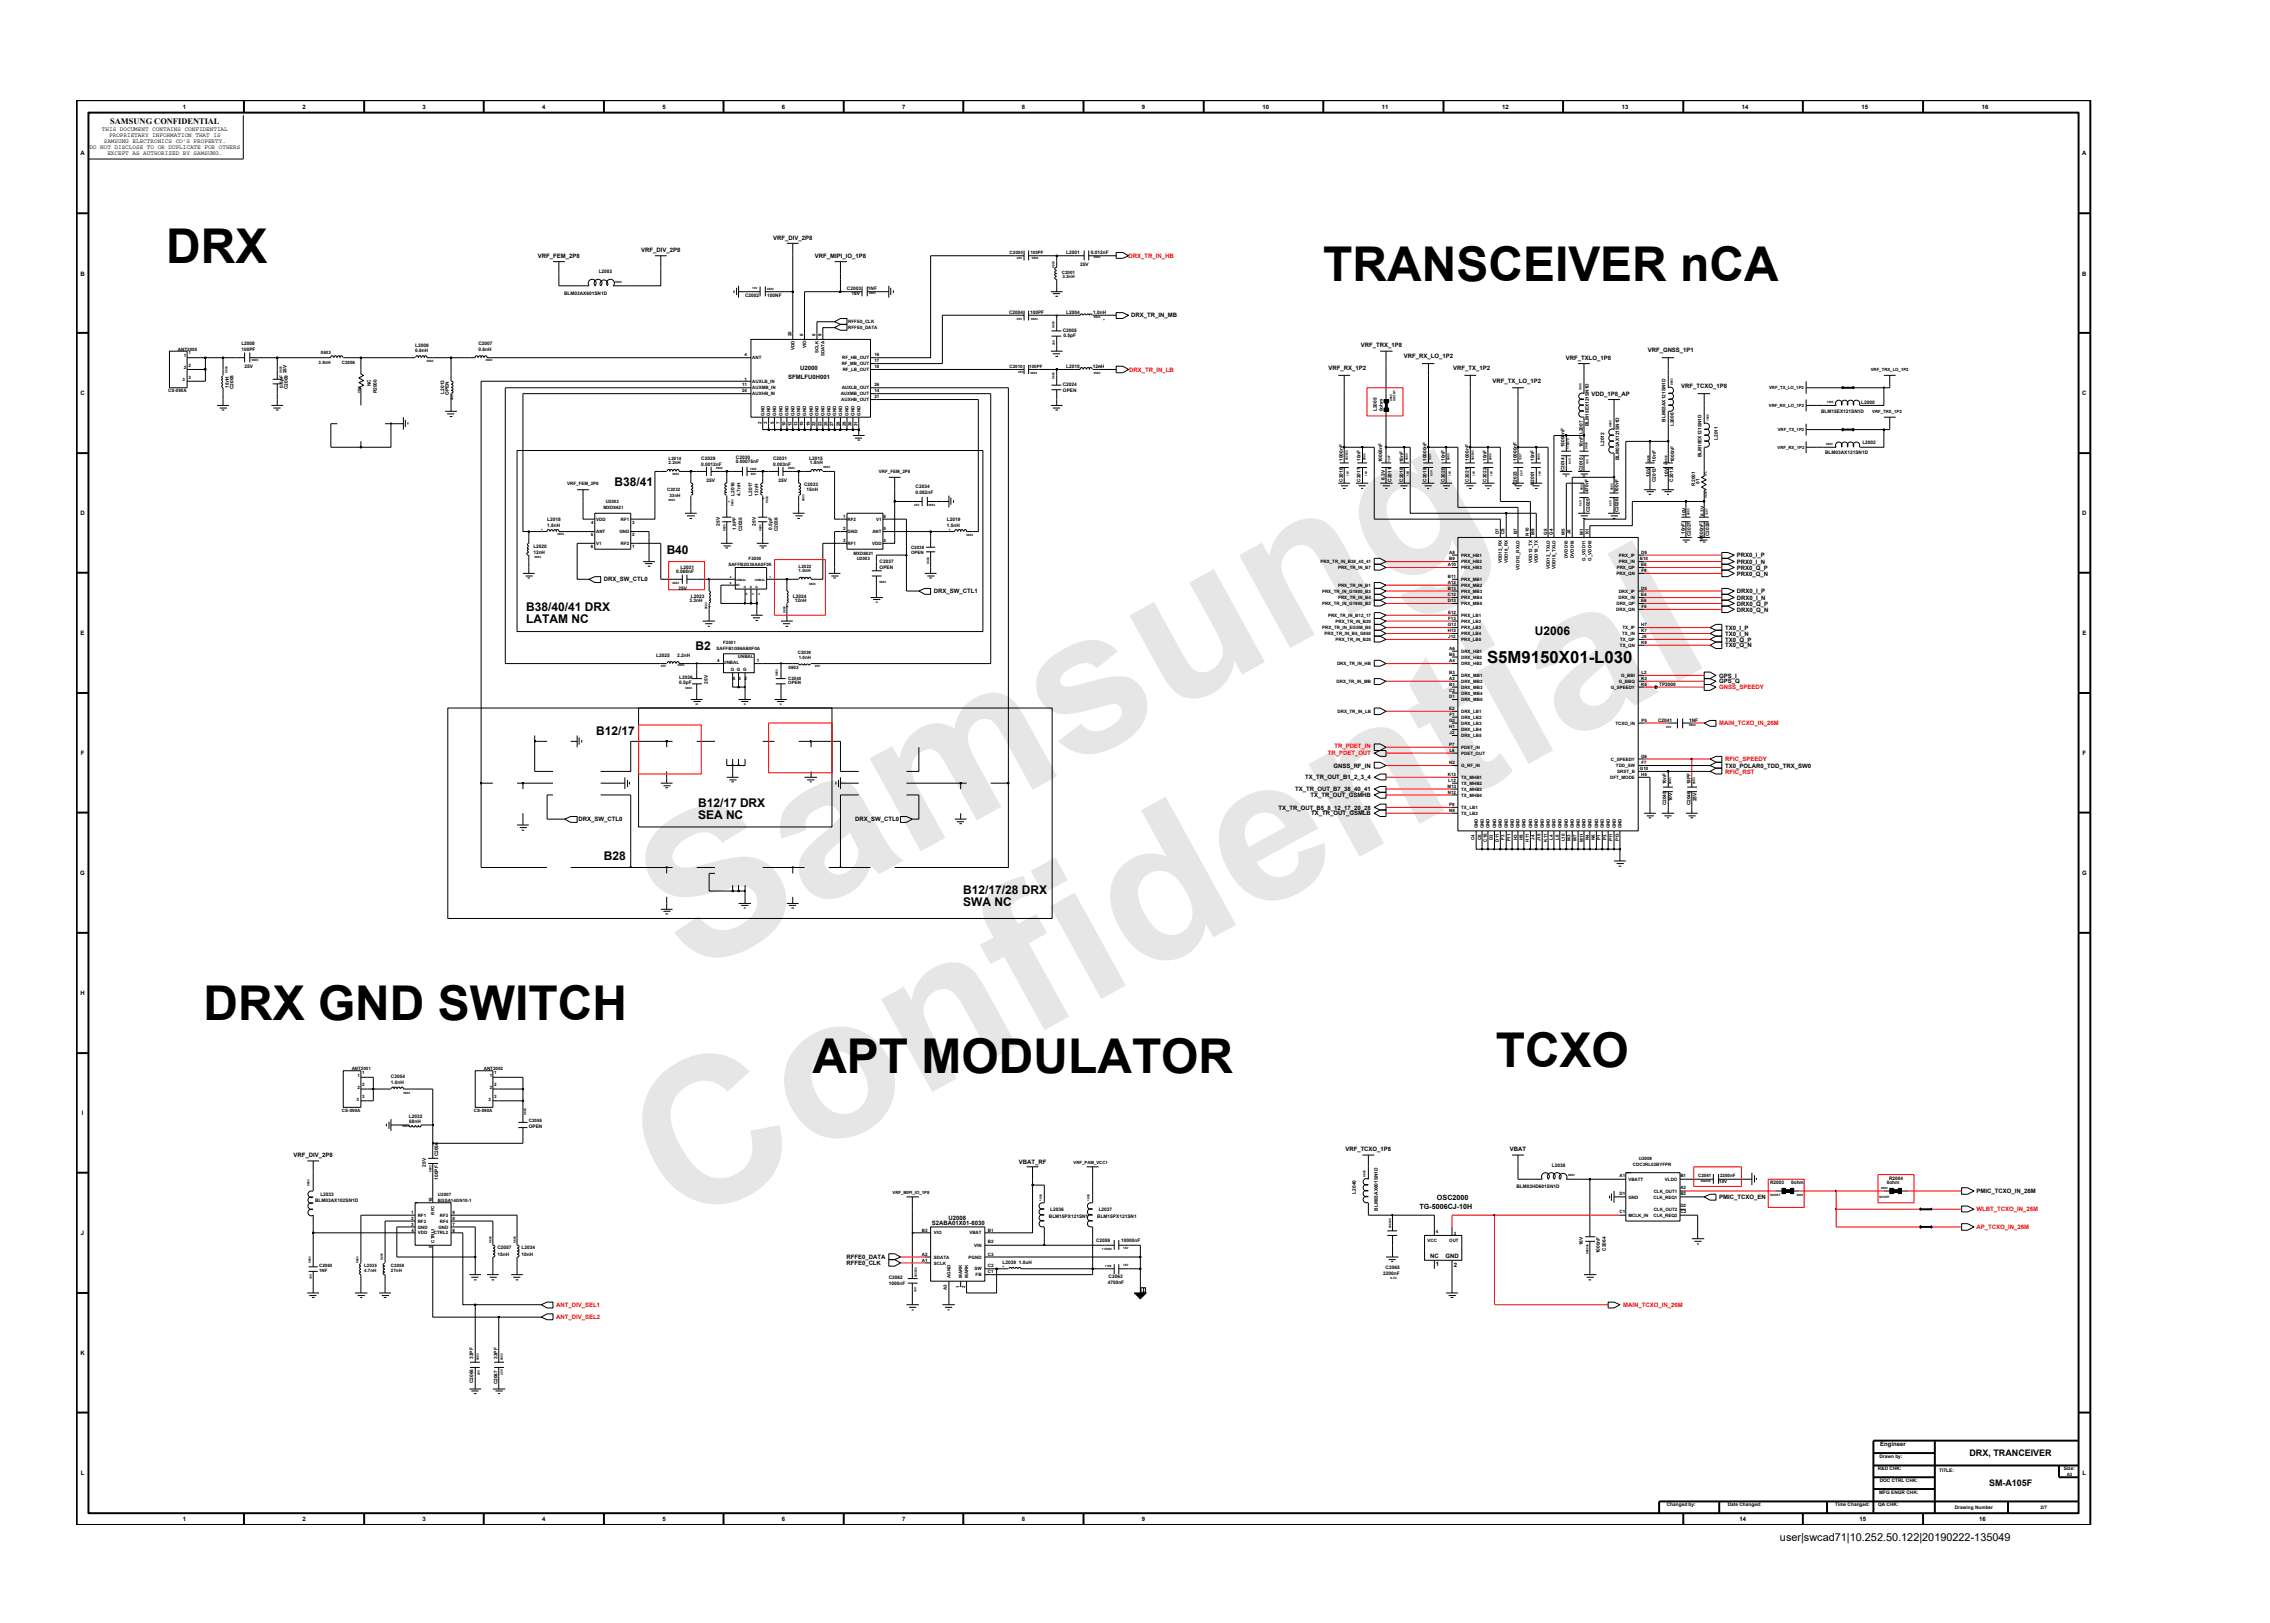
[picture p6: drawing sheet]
<svg xmlns="http://www.w3.org/2000/svg" width="294mm" height="210mm" viewBox="0 0 294 210" stroke-linecap="round" stroke-linejoin="round" font-family="sans-serif">
<defs><g id="words">
<g font-size="26.5" fill="#e6e6e6">
<text x="89.5" y="126.7" transform="rotate(-29 89.5 126.7)">Samsung</text>
<text x="88.3" y="159.4" transform="rotate(-29 88.3 159.4)">Confidential</text>
</g>
<g font-size="6.2">
<text x="21.5" y="34.1">DRX</text>
<text x="171.5" y="36.4">TRANSCEIVER nCA</text>
<text x="26.4" y="132.1">DRX GND SWITCH</text>
<text x="105.3" y="139">APT MODULATOR</text>
<text x="193.8" y="138.2">TCXO</text>
</g>
<text font-size="2.2" x="192.7" y="85.9">S5M9150X01-L030</text>
<g font-size="1.6">
<text x="79.6" y="63">B38/41</text>
<text x="86.4" y="71.7">B40</text>
<text x="68.2" y="80.7">LATAM NC</text>
<text x="68.2" y="79.1">B38/40/41 DRX</text>
<text x="198.9" y="82.2">U2006</text>
<text x="90.1" y="84.2">B2</text>
<text x="77.2" y="95.3">B12/17</text>
<text x="90.5" y="104.6">B12/17 DRX</text>
<text x="90.5" y="106.1">SEA NC</text>
<text x="78.3" y="111.4">B28</text>
<text x="124.8" y="115.9">B12/17/28 DRX</text>
<text x="124.8" y="117.4">SWA NC</text>
</g>
<text font-size="1.4" x="230.7" y="199.7">user|swcad71|10.252.50.122|20190222-135049</text>
<g font-size="1.2">
<text x="255.2" y="188.7">DRX, TRANCEIVER</text>
<text x="257.7" y="192.6">SM-A105F</text>
</g>
<text font-size="1.1" x="14.3" y="16.1">SAMSUNG CONFIDENTIAL</text>
<g font-size=".9">
<text x="186.2" y="155.4">OSC2000</text>
<text x="183.9" y="156.6">TG-5006CJ-10H</text>
</g>
<g font-size=".8">
<text x="13.2" y="17">THIS DOCUMENT CONTAINS CONFIDENTIAL</text>
<text x="14.1" y="17.8">PROPRIETARY INFORMATION THAT IS</text>
<text x="23.7" y="14.1">1</text>
<text x="39.2" y="14.1">2</text>
<text x="54.8" y="14.1">3</text>
<text x="70.3" y="14.1">4</text>
<text x="85.8" y="14.1">5</text>
<text x="101.3" y="14.1">6</text>
<text x="116.9" y="14.1">7</text>
<text x="132.4" y="14.1">8</text>
<text x="148" y="14.1">9</text>
<text x="163.6" y="14.1">10</text>
<text x="179.1" y="14.1">11</text>
<text x="194.7" y="14.1">12</text>
<text x="210.2" y="14.1">13</text>
<text x="225.7" y="14.1">14</text>
<text x="241.2" y="14.1">15</text>
<text x="256.8" y="14.1">16</text>
<text x="10.4" y="20.1">A</text>
<text x="11.6" y="19.3">DO NOT DISCLOSE TO OR DUPLICATE FOR OTHERS</text>
<text x="13.4" y="18.5">SAMSUNG ELECTRONICS CO’S PROPERTY.</text>
<text x="13.9" y="20.1">EXCEPT AS AUTHORIZED BY SAMSUNG.</text>
<text x="269.8" y="20.1">A</text>
<text x="10.4" y="35.7">B</text>
<text x="69.7" y="33.4">VRF_FEM_2P8</text>
<text x="83.1" y="32.7">VRF_DIV_2P8</text>
<text x="100.2" y="31">VRF_DIV_2P8</text>
<text x="105.6" y="33.4">VRF_MIPI_IO_1P8</text>
<text x="269.8" y="35.7">B</text>
<text x="146.6" y="41.1">DRX_TR_IN_MB</text>
<text x="103.7" y="48">U2000</text>
<text x="172.2" y="48">VRF_RX_1P2</text>
<text x="176.3" y="45">VRF_TRX_1P8</text>
<text x="181.9" y="46.4">VRF_RX_LO_1P2</text>
<text x="188.3" y="48">VRF_TX_1P2</text>
<text x="202.9" y="46.6">VRF_TXLO_1P8</text>
<text x="213.5" y="45.6">VRF_GNSS_1P1</text>
<text x="10.4" y="51.2">C</text>
<text x="102.1" y="49.1">SFMLFU0H001</text>
<text x="193.4" y="49.7">VRF_TX_LO_1P2</text>
<text x="206.3" y="51.3">VDD_1P8_AP</text>
<text x="217.9" y="50.3">VRF_TCXO_1P8</text>
<text x="269.8" y="51.2">C</text>
<text x="10.4" y="66.8">D</text>
<text x="269.8" y="66.8">D</text>
<text x="78.3" y="75.3">DRX_SW_CTL0</text>
<text x="121" y="76.8">DRX_SW_CTL1</text>
<text x="225.1" y="76.8">DRX0_I_P</text>
<text x="225.1" y="77.7">DRX0_I_N</text>
<text x="225.1" y="72.2">PRX0_I_P</text>
<text x="225.1" y="73">PRX0_I_N</text>
<text x="225.1" y="74.6">PRX0_Q_N</text>
<text x="225.1" y="73.8">PRX0_Q_P</text>
<text x="10.4" y="82.3">E</text>
<text x="223.5" y="83.1">TX0_Q_P</text>
<text x="223.5" y="83.9">TX0_Q_N</text>
<text x="223.5" y="81.6">TX0_I_P</text>
<text x="223.5" y="82.4">TX0_I_N</text>
<text x="225.1" y="79.2">DRX0_Q_N</text>
<text x="225.1" y="78.5">DRX0_Q_P</text>
<text x="269.9" y="82.3">E</text>
<text x="222.8" y="87.8">GPS_I</text>
<text x="222.8" y="88.5">GPS_Q</text>
<text x="10.5" y="97.8">F</text>
<text x="169.1" y="101">TX_TR_OUT_B1_2_3_4</text>
<text x="172.8" y="99.5">GNSS_RF_IN</text>
<text x="223.6" y="99.5">TX0_POLAR0_TDD_TRX_SW0</text>
<text x="269.9" y="97.8">F</text>
<text x="75" y="106.4">DRX_SW_CTL0</text>
<text x="110.8" y="106.4">DRX_SW_CTL0</text>
<text x="165.7" y="104.9">TX_TR_OUT_B5_8_12_17_20_28</text>
<text x="167.8" y="102.5">TX_TR_OUT_B7_38_40_41</text>
<text x="169.8" y="103.3">TX_TR_OUT_GSMHB</text>
<text x="169.9" y="105.6">TX_TR_OUT_GSMLB</text>
<text x="10.4" y="113.3">G</text>
<text x="269.8" y="113.3">G</text>
<text x="10.4" y="128.9">H</text>
<text x="10.6" y="144.4">I</text>
<text x="38" y="149.9">VRF_DIV_2P8</text>
<text x="174.3" y="149.2">VRF_TCXO_1P8</text>
<text x="195.7" y="149.2">VBAT</text>
<text x="132" y="150.8">VBAT_RF</text>
<text x="222.8" y="155.3">PMIC_TCXO_EN</text>
<text x="256.1" y="154.6">PMIC_TCXO_IN_26M</text>
<text x="10.5" y="160">J</text>
<text x="120.8" y="158.6">S2ABA01X01-6030</text>
<text x="122.9" y="158">U2008</text>
<text x="109.7" y="163.9">RFFE0_CLK</text>
<text x="109.7" y="163.1">RFFE0_DATA</text>
<text x="185.3" y="163">NC</text>
<text x="186" y="164">1</text>
<text x="187.3" y="163">GND</text>
<text x="188.4" y="164.2">2</text>
<text x="10.4" y="175.5">K</text>
<text x="10.5" y="191.1">L</text>
<text x="243.6" y="187.3">Engineer</text>
<text x="269.9" y="191.1">L</text>
<text x="23.7" y="197.1">1</text>
<text x="39.2" y="197.1">2</text>
<text x="54.8" y="197.1">3</text>
<text x="70.3" y="197.1">4</text>
<text x="85.8" y="197.1">5</text>
<text x="101.3" y="197.1">6</text>
<text x="116.9" y="197.1">7</text>
<text x="132.4" y="197.1">8</text>
<text x="148" y="197.1">9</text>
<text x="225.4" y="197.1">14</text>
<text x="241" y="197.1">15</text>
<text x="256.5" y="197.1">16</text>
</g>
<g font-size=".8" fill="#f00">
<text x="146.2" y="33.4">DRX_TR_IN_HB</text>
<text x="146.3" y="48.1">DRX_TR_IN_LB</text>
<text x="222.8" y="89.3">GNSS_SPEEDY</text>
<text x="222.8" y="94">MAIN_TCXO_IN_26M</text>
<text x="172.1" y="97.8">TR_PDET_OUT</text>
<text x="172.9" y="96.9">TR_PDET_IN</text>
<text x="223.6" y="100.2">RFIC_RST</text>
<text x="223.6" y="98.6">RFIC_SPEEDY</text>
<text x="256.1" y="159.2">AP_TCXO_IN_26M</text>
<text x="256.1" y="156.9">WLBT_TCXO_IN_26M</text>
<text x="72.1" y="170.9">ANT_DIV_SEL2</text>
<text x="72.1" y="169.3">ANT_DIV_SEL1</text>
<text x="210.3" y="169.3">MAIN_TCXO_IN_26M</text>
</g>
<g font-size=".6">
<text x="77.6" y="35.4">L2003</text>
<text x="130.8" y="32.9">C2000</text>
<text x="133.5" y="32.9">100PF</text>
<text x="137.6" y="35.5">C2001</text>
<text x="138.2" y="32.9">L2001</text>
<text x="140" y="34.5">25V</text>
<text x="141.4" y="32.9">0.012nF</text>
<text x="73.1" y="38.2">BLM03AX601SN1D</text>
<text x="96.6" y="38.4">C2002</text>
<text x="99.4" y="38.4">100NF</text>
<text x="109.8" y="37.5">C2003</text>
<text x="109.9" y="41.9">RFFE0_CLK</text>
<text x="110.3" y="38.2">16V</text>
<text x="112.5" y="37.5">1NF</text>
<text x="130.8" y="40.7">C2004</text>
<text x="133.5" y="40.7">100PF</text>
<text x="137.7" y="36.1">3.3nH</text>
<text x="138.2" y="40.7">L2004</text>
<text x="141.7" y="40.7">1.0nH</text>
<text x="142.9" y="41.7">*</text>
<text x="23.1" y="45.4">ANT2000</text>
<text x="23.8" y="46.3">1</text>
<text x="23.8" y="47.8">2</text>
<text x="24.4" y="45.9">1</text>
<text x="24.4" y="47.5">2</text>
<text x="31.3" y="44.7">L2008</text>
<text x="31.3" y="45.5">100PF</text>
<text x="31.7" y="47.7">25V</text>
<text x="41.3" y="47.1">3.9nH</text>
<text x="41.6" y="45.9">0603</text>
<text x="44.3" y="47.1">C2006</text>
<text x="53.8" y="45.7">0.6nH</text>
<text x="53.8" y="44.9">L2009</text>
<text x="62" y="45.5">0.6nH</text>
<text x="62" y="44.7">C2007</text>
<text x="96.5" y="46.2">4</text>
<text x="97.5" y="46.6">ANT</text>
<text x="102.6" y="43.5" transform="rotate(-90 102.6 43.5)">20</text>
<text x="102.9" y="45.4" transform="rotate(-90 102.9 45.4)">VDD</text>
<text x="104.1" y="43.5" transform="rotate(-90 104.1 43.5)">6</text>
<text x="104.5" y="45.1" transform="rotate(-90 104.5 45.1)">VIO</text>
<text x="105.7" y="43.5" transform="rotate(-90 105.7 43.5)">8</text>
<text x="106.1" y="45.7" transform="rotate(-90 106.1 45.7)">SCLK</text>
<text x="106.5" y="43.5" transform="rotate(-90 106.5 43.5)">9</text>
<text x="106.8" y="46.1" transform="rotate(-90 106.8 46.1)">SDATA</text>
<text x="109.1" y="47.3">RF_MB_OUT</text>
<text x="109.1" y="46.6">RF_HB_OUT</text>
<text x="109.9" y="42.7">RFFE0_DATA</text>
<text x="113.3" y="46.2">16</text>
<text x="113.3" y="46.9">17</text>
<text x="113.3" y="47.7">18</text>
<text x="130.8" y="47.7">C2010</text>
<text x="133.4" y="47.7">100PF</text>
<text x="137.7" y="43">C2005</text>
<text x="137.8" y="43.6">0.5pF</text>
<text x="138.2" y="47.7">L2010</text>
<text x="141.6" y="47.7">12nH</text>
<text x="142.4" y="47.9">*</text>
<text x="21.8" y="50.8">CS-090A</text>
<text x="23.7" y="49.4">3</text>
<text x="24.4" y="49.1">3</text>
<text x="29.7" y="50.2" transform="rotate(-90 29.7 50.2)">18nH</text>
<text x="30.3" y="50.4" transform="rotate(-90 30.3 50.4)">C2008</text>
<text x="36.7" y="50.2" transform="rotate(-90 36.7 50.2)">0.5pF</text>
<text x="37.1" y="48.4" transform="rotate(-90 37.1 48.4)">25V</text>
<text x="37.3" y="50.4" transform="rotate(-90 37.3 50.4)">C2009</text>
<text x="48.1" y="50" transform="rotate(-90 48.1 50)">NC</text>
<text x="48.8" y="51" transform="rotate(-90 48.8 51)">R2000</text>
<text x="57.6" y="51" transform="rotate(-90 57.6 51)">L2013</text>
<text x="58.1" y="51.1" transform="rotate(-90 58.1 51.1)">OPEN</text>
<text x="96.2" y="50.8">24</text>
<text x="96.2" y="50.1">11</text>
<text x="96.5" y="49.3">1</text>
<text x="97.5" y="49.6">AUXLB_IN</text>
<text x="97.5" y="50.4">AUXMB_IN</text>
<text x="97.5" y="51.2">AUXHB_IN</text>
<text x="99.1" y="53.9" transform="rotate(-90 99.1 53.9)">GND</text>
<text x="99.8" y="53.9" transform="rotate(-90 99.8 53.9)">GND</text>
<text x="100.6" y="53.9" transform="rotate(-90 100.6 53.9)">GND</text>
<text x="101.4" y="53.9" transform="rotate(-90 101.4 53.9)">GND</text>
<text x="102.2" y="53.9" transform="rotate(-90 102.2 53.9)">GND</text>
<text x="102.9" y="53.9" transform="rotate(-90 102.9 53.9)">GND</text>
<text x="103.7" y="53.9" transform="rotate(-90 103.7 53.9)">GND</text>
<text x="104.5" y="53.9" transform="rotate(-90 104.5 53.9)">GND</text>
<text x="105.3" y="53.9" transform="rotate(-90 105.3 53.9)">GND</text>
<text x="106.1" y="53.9" transform="rotate(-90 106.1 53.9)">GND</text>
<text x="106.8" y="53.9" transform="rotate(-90 106.8 53.9)">GND</text>
<text x="107.6" y="53.9" transform="rotate(-90 107.6 53.9)">GND</text>
<text x="108.4" y="53.9" transform="rotate(-90 108.4 53.9)">GND</text>
<text x="108.9" y="51.2">AUXMB_OUT</text>
<text x="109" y="52">AUXHB_OUT</text>
<text x="109.1" y="50.4">AUXLB_OUT</text>
<text x="109.1" y="53.9" transform="rotate(-90 109.1 53.9)">GND</text>
<text x="109.2" y="48.1">RF_LB_OUT</text>
<text x="110" y="53.9" transform="rotate(-90 110 53.9)">GND</text>
<text x="110.7" y="53.9" transform="rotate(-90 110.7 53.9)">GND</text>
<text x="111.5" y="53.9" transform="rotate(-90 111.5 53.9)">GND</text>
<text x="113.3" y="51.6">21</text>
<text x="113.3" y="50.1">26</text>
<text x="113.3" y="50.8">14</text>
<text x="137.7" y="50">C2024</text>
<text x="137.8" y="50.8">OPEN</text>
<text x="178.4" y="53.3" transform="rotate(-90 178.4 53.3)">L2005</text>
<text x="179.2" y="53.3" transform="rotate(-90 179.2 53.3)">0ohm</text>
<text x="229.2" y="52.7">VRF_RX_LO_1P2</text>
<text x="229.3" y="50.4">VRF_TX_LO_1P2</text>
<text x="236" y="53.5">BLM15EX121SN1D</text>
<text x="241.2" y="52.3">L2000</text>
<text x="242.4" y="48.1">VRF_TRX_LO_1P2</text>
<text x="242.6" y="53.5">VRF_TRX_1P2</text>
<text x="86.6" y="59.5">L2014</text>
<text x="90.9" y="59.5">C2029</text>
<text x="95.4" y="59.4">C2030</text>
<text x="98.7" y="54.9" transform="rotate(-90 98.7 54.9)">2</text>
<text x="99.4" y="54.9" transform="rotate(-90 99.4 54.9)">3</text>
<text x="100.2" y="59.5">C2031</text>
<text x="100.3" y="54.9" transform="rotate(-90 100.3 54.9)">5</text>
<text x="101" y="54.9" transform="rotate(-90 101 54.9)">7</text>
<text x="101.8" y="55.2" transform="rotate(-90 101.8 55.2)">10</text>
<text x="102.6" y="55.2" transform="rotate(-90 102.6 55.2)">12</text>
<text x="103.3" y="55.2" transform="rotate(-90 103.3 55.2)">13</text>
<text x="104.1" y="55.2" transform="rotate(-90 104.1 55.2)">15</text>
<text x="104.9" y="59.5">L2015</text>
<text x="104.9" y="55.2" transform="rotate(-90 104.9 55.2)">19</text>
<text x="105.7" y="55.2" transform="rotate(-90 105.7 55.2)">22</text>
<text x="106.5" y="55.2" transform="rotate(-90 106.5 55.2)">23</text>
<text x="107.2" y="55.2" transform="rotate(-90 107.2 55.2)">25</text>
<text x="108" y="55.2" transform="rotate(-90 108 55.2)">27</text>
<text x="108.8" y="55.2" transform="rotate(-90 108.8 55.2)">28</text>
<text x="109.6" y="55.2" transform="rotate(-90 109.6 55.2)">29</text>
<text x="110.4" y="55.2" transform="rotate(-90 110.4 55.2)">30</text>
<text x="111.1" y="55.2" transform="rotate(-90 111.1 55.2)">31</text>
<text x="174" y="59.7" transform="rotate(-90 174 59.7)">1000nF</text>
<text x="176.3" y="59.7" transform="rotate(-90 176.3 59.7)">10nF</text>
<text x="179.1" y="59.9" transform="rotate(-90 179.1 59.9)">10000nF</text>
<text x="181.8" y="59.9" transform="rotate(-90 181.8 59.9)">10nF</text>
<text x="184.9" y="59.7" transform="rotate(-90 184.9 59.7)">10000nF</text>
<text x="187.2" y="59.7" transform="rotate(-90 187.2 59.7)">10nF</text>
<text x="190.4" y="59.7" transform="rotate(-90 190.4 59.7)">1000nF</text>
<text x="192.6" y="59.7" transform="rotate(-90 192.6 59.7)">10nF</text>
<text x="196.5" y="59.7" transform="rotate(-90 196.5 59.7)">10000nF</text>
<text x="198.8" y="59.7" transform="rotate(-90 198.8 59.7)">10nF</text>
<text x="202.7" y="57.9" transform="rotate(-90 202.7 57.9)">15000nF</text>
<text x="205.1" y="57.9" transform="rotate(-90 205.1 57.9)">10nF</text>
<text x="205.1" y="56.2" transform="rotate(-90 205.1 56.2)">L2007</text>
<text x="205.9" y="55.2" transform="rotate(-90 205.9 55.2)">BLM15EX121SN1D</text>
<text x="207.9" y="57.8" transform="rotate(-90 207.9 57.8)">L2012</text>
<text x="209.8" y="59.6" transform="rotate(-90 209.8 59.6)">BLM03AX121SN1D</text>
<text x="214.6" y="59.8" transform="rotate(-90 214.6 59.8)">10nF</text>
<text x="215.8" y="54.6" transform="rotate(-90 215.8 54.6)">BLM03AX121SN1D</text>
<text x="216.9" y="55.2" transform="rotate(-90 216.9 55.2)">L2006</text>
<text x="216.9" y="59.9" transform="rotate(-90 216.9 59.9)">1000nF</text>
<text x="220.5" y="59.3" transform="rotate(-90 220.5 59.3)">BLM15EX121SN1D</text>
<text x="222.6" y="57" transform="rotate(-90 222.6 57)">L2011</text>
<text x="230.4" y="58.1">VRF_RX_1P2</text>
<text x="230.4" y="55.9">VRF_TX_1P2</text>
<text x="236.5" y="58.8">BLM03AX121SN1D</text>
<text x="241.3" y="57.6">L2002</text>
<text x="73.5" y="62.8">VRF_FEM_2P8</text>
<text x="78.2" y="66">MXD8621</text>
<text x="78.5" y="65.2">U2002</text>
<text x="86.5" y="63.6">C2032</text>
<text x="86.6" y="60.1">2.2nH</text>
<text x="86.7" y="64.4">33nH</text>
<text x="90.9" y="60.3">0.0012nF</text>
<text x="91.6" y="62.4">25V</text>
<text x="94.3" y="65.3">*</text>
<text x="95.2" y="64.2" transform="rotate(-90 95.2 64.2)">L2016</text>
<text x="95.4" y="60">0.00075nF</text>
<text x="96" y="64.2" transform="rotate(-90 96 64.2)">4.7nH</text>
<text x="97.5" y="64.2" transform="rotate(-90 97.5 64.2)">L2017</text>
<text x="98.2" y="64.2" transform="rotate(-90 98.2 64.2)">12nH</text>
<text x="98.8" y="65">*</text>
<text x="100.2" y="60.3">0.003nF</text>
<text x="100.9" y="62.4">25V</text>
<text x="104.2" y="63">C2033</text>
<text x="104.5" y="63.6">15nH</text>
<text x="104.9" y="60.1">1.8nH</text>
<text x="113.9" y="61.3">VRF_FEM_2P8</text>
<text x="118.7" y="63.2">C2034</text>
<text x="118.7" y="64">0.082nF</text>
<text x="174" y="62.4" transform="rotate(-90 174 62.4)">C2016</text>
<text x="176.3" y="62.4" transform="rotate(-90 176.3 62.4)">C2017</text>
<text x="179.4" y="62.2" transform="rotate(-90 179.4 62.2)">6.3V</text>
<text x="180.3" y="62.4" transform="rotate(-90 180.3 62.4)">C2011</text>
<text x="181.8" y="62.4" transform="rotate(-90 181.8 62.4)">C2018</text>
<text x="184.9" y="62.4" transform="rotate(-90 184.9 62.4)">C2019</text>
<text x="187.2" y="62.4" transform="rotate(-90 187.2 62.4)">C2020</text>
<text x="190.4" y="62.4" transform="rotate(-90 190.4 62.4)">C2021</text>
<text x="192.6" y="62.4" transform="rotate(-90 192.6 62.4)">C2022</text>
<text x="196.5" y="62.9" transform="rotate(-90 196.5 62.9)">C2023</text>
<text x="198.8" y="62.9" transform="rotate(-90 198.8 62.9)">U2001</text>
<text x="202.7" y="61.1" transform="rotate(-90 202.7 61.1)">C2014</text>
<text x="205.1" y="61.1" transform="rotate(-90 205.1 61.1)">C2015</text>
<text x="205.9" y="63.8" transform="rotate(-90 205.9 63.8)">470nF</text>
<text x="209.8" y="63.8" transform="rotate(-90 209.8 63.8)">100nF</text>
<text x="213.8" y="61.8" transform="rotate(-90 213.8 61.8)">10V</text>
<text x="214.6" y="62.5" transform="rotate(-90 214.6 62.5)">C2012</text>
<text x="216.2" y="61.8" transform="rotate(-90 216.2 61.8)">10V</text>
<text x="216.8" y="62.4" transform="rotate(-90 216.8 62.4)">C2013</text>
<text x="219.7" y="62.9" transform="rotate(-90 219.7 62.9)">R2001</text>
<text x="220.3" y="62.7" transform="rotate(-90 220.3 62.7)">51</text>
<text x="69.1" y="71">L2020</text>
<text x="69.1" y="71.7">12nH</text>
<text x="70.1" y="68.9">*</text>
<text x="70.9" y="68.3">1.8nH</text>
<text x="70.9" y="67.5">L2018</text>
<text x="76.6" y="69.5">5</text>
<text x="76.6" y="71">6</text>
<text x="76.6" y="67.8">4</text>
<text x="77.2" y="69.1">ANT</text>
<text x="77.2" y="70.6">V1</text>
<text x="77.2" y="67.5">VDD</text>
<text x="80.3" y="69.1">GND</text>
<text x="80.5" y="67.5">RF1</text>
<text x="80.5" y="70.6">RF2</text>
<text x="81.9" y="69.5">2</text>
<text x="81.9" y="67.8">3</text>
<text x="81.9" y="71">1</text>
<text x="93.3" y="68.1" transform="rotate(-90 93.3 68.1)">25V</text>
<text x="95.4" y="68.7" transform="rotate(-90 95.4 68.7)">1.8PF</text>
<text x="96.2" y="68.8" transform="rotate(-90 96.2 68.8)">C2035</text>
<text x="97.9" y="68.1" transform="rotate(-90 97.9 68.1)">25V</text>
<text x="100.1" y="68.6" transform="rotate(-90 100.1 68.6)">0.5pF</text>
<text x="100.8" y="68.8" transform="rotate(-90 100.8 68.8)">C2036</text>
<text x="109.3" y="68.7">2</text>
<text x="109.3" y="70.2">3</text>
<text x="109.3" y="67.2">1</text>
<text x="109.8" y="69.1">GND</text>
<text x="109.8" y="70.6">RF1</text>
<text x="109.8" y="67.5">RF2</text>
<text x="110.6" y="71.9">MXD8621</text>
<text x="113" y="70.6">VDD</text>
<text x="113.1" y="69.1">ANT</text>
<text x="113.5" y="67.5">V1</text>
<text x="114.5" y="68.7">5</text>
<text x="114.5" y="67.2">6</text>
<text x="114.5" y="70.2">4</text>
<text x="118.1" y="71.1">C2038</text>
<text x="118.1" y="71.7">OPEN</text>
<text x="122.7" y="68.3">1.5nH</text>
<text x="122.7" y="67.5">L2019</text>
<text x="123" y="68.9">*</text>
<text x="187.8" y="71.8">A8</text>
<text x="194.2" y="69.2" transform="rotate(-90 194.2 69.2)">D7</text>
<text x="195" y="69.2" transform="rotate(-90 195 69.2)">C8</text>
<text x="196.6" y="69.2" transform="rotate(-90 196.6 69.2)">B7</text>
<text x="198.1" y="69.4" transform="rotate(-90 198.1 69.4)">N10</text>
<text x="198.9" y="69.3" transform="rotate(-90 198.9 69.3)">M9</text>
<text x="200.5" y="69.3" transform="rotate(-90 200.5 69.3)">G8</text>
<text x="201.2" y="69.3" transform="rotate(-90 201.2 69.3)">G4</text>
<text x="202.8" y="69.3" transform="rotate(-90 202.8 69.3)">M5</text>
<text x="203.5" y="69.2" transform="rotate(-90 203.5 69.2)">J6</text>
<text x="205.1" y="69.3" transform="rotate(-90 205.1 69.3)">M1</text>
<text x="205.9" y="69.2" transform="rotate(-90 205.9 69.2)">K1</text>
<text x="206" y="66.4" transform="rotate(-90 206 66.4)">C2025</text>
<text x="209.8" y="66.4" transform="rotate(-90 209.8 66.4)">C2026</text>
<text x="212.7" y="71.8">D9</text>
<text x="218.3" y="69.2" transform="rotate(-90 218.3 69.2)">10nF</text>
<text x="218.5" y="66.8" transform="rotate(-90 218.5 66.8)">10V</text>
<text x="219.1" y="69.5" transform="rotate(-90 219.1 69.5)">C2027</text>
<text x="220.7" y="70.2" transform="rotate(-90 220.7 70.2)">10000nF</text>
<text x="220.8" y="66.8" transform="rotate(-90 220.8 66.8)">6.3V</text>
<text x="221.5" y="69.5" transform="rotate(-90 221.5 69.5)">C2028</text>
<text x="87.6" y="74.3">0.068nF</text>
<text x="87.9" y="76.5">25V</text>
<text x="88.2" y="73.7">L2021</text>
<text x="89.5" y="77.4">L2023</text>
<text x="94.4" y="73.3">SAFFB2G35AA0F3K</text>
<text x="97" y="72.5">F2000</text>
<text x="102.8" y="77.4">L2024</text>
<text x="103.5" y="73.5">L2022</text>
<text x="103.5" y="74.1">1.0nH</text>
<text x="111" y="72.5">U2003</text>
<text x="114" y="73.7">OPEN</text>
<text x="114" y="72.9">C2037</text>
<text x="171.1" y="73">PRX_TR_IN_B38_40_41</text>
<text x="171.3" y="76.8">PRX_TR_IN_G1800_B3</text>
<text x="173.4" y="77.6">PRX_TR_IN_B4</text>
<text x="173.4" y="76">PRX_TR_IN_B1</text>
<text x="173.4" y="73.7">PRX_TR_IN_B7</text>
<text x="187.6" y="78">D13</text>
<text x="187.6" y="77.2">C12</text>
<text x="187.6" y="73.3">A10</text>
<text x="187.6" y="75.7">A12</text>
<text x="187.6" y="74.9">B11</text>
<text x="187.6" y="76.4">B13</text>
<text x="187.8" y="72.5">B9</text>
<text x="189.3" y="77.6">PRX_MB4</text>
<text x="189.3" y="73.7">PRX_HB3</text>
<text x="189.3" y="76">PRX_MB2</text>
<text x="189.3" y="72.1">PRX_HB1</text>
<text x="189.3" y="75.3">PRX_MB1</text>
<text x="189.3" y="76.8">PRX_MB3</text>
<text x="189.3" y="73">PRX_HB2</text>
<text x="194.6" y="73" transform="rotate(-90 194.6 73)">VDD12_RX</text>
<text x="195.4" y="73" transform="rotate(-90 195.4 73)">VDD18_RX</text>
<text x="196.9" y="73.8" transform="rotate(-90 196.9 73.8)">VDD12_RXLO</text>
<text x="198.5" y="72.9" transform="rotate(-90 198.5 72.9)">VDD12_TX</text>
<text x="199.3" y="72.9" transform="rotate(-90 199.3 72.9)">VDD18_TX</text>
<text x="200.8" y="73.7" transform="rotate(-90 200.8 73.7)">VDD12_TXLO</text>
<text x="201.6" y="73.7" transform="rotate(-90 201.6 73.7)">VDD18_TXLO</text>
<text x="203.2" y="72.3" transform="rotate(-90 203.2 72.3)">DVDD10</text>
<text x="204" y="72.3" transform="rotate(-90 204 72.3)">DVDD18</text>
<text x="205.5" y="72.6" transform="rotate(-90 205.5 72.6)">G_VDD11</text>
<text x="206.2" y="72.6" transform="rotate(-90 206.2 72.6)">G_VDD18</text>
<text x="209.5" y="74.5">PRX_QN</text>
<text x="209.5" y="73.7">PRX_QP</text>
<text x="209.7" y="77.6">DRX_IN</text>
<text x="209.8" y="76.8">DRX_IP</text>
<text x="209.8" y="73">PRX_IN</text>
<text x="209.8" y="72.1">PRX_IP</text>
<text x="212.5" y="72.5">E10</text>
<text x="212.7" y="76.4">D5</text>
<text x="212.7" y="77.2">E4</text>
<text x="212.7" y="78">E6</text>
<text x="212.7" y="73.3">E8</text>
<text x="212.7" y="74.1">F9</text>
<text x="89.4" y="78">3.3nH</text>
<text x="91.9" y="78.9">*</text>
<text x="93.7" y="83.4">F2001</text>
<text x="102" y="78.9">*</text>
<text x="103" y="78">12nH</text>
<text x="171.3" y="78.4">PRX_TR_IN_G1900_B2</text>
<text x="171.4" y="81.5">PRX_TR_IN_EGSM_B8</text>
<text x="171.6" y="82.3">PRX_TR_IN_B5_G850</text>
<text x="172.1" y="79.9">PRX_TR_IN_B12_17</text>
<text x="173.1" y="83">PRX_TR_IN_B28</text>
<text x="173.1" y="80.7">PRX_TR_IN_B20</text>
<text x="187.6" y="81.1">G12</text>
<text x="187.6" y="81.9">H13</text>
<text x="187.6" y="79.6">E12</text>
<text x="187.7" y="80.3">F13</text>
<text x="187.7" y="82.6">J12</text>
<text x="189.3" y="82.3">PRX_LB4</text>
<text x="189.3" y="78.4">PRX_MB5</text>
<text x="189.3" y="83">PRX_LB5</text>
<text x="189.3" y="80.7">PRX_LB2</text>
<text x="189.3" y="81.5">PRX_LB3</text>
<text x="189.3" y="79.9">PRX_LB1</text>
<text x="209.4" y="79.1">DRX_QN</text>
<text x="209.5" y="78.4">DRX_QP</text>
<text x="209.9" y="83.8">TX_QN</text>
<text x="210" y="83">TX_QP</text>
<text x="210.2" y="82.3">TX_IN</text>
<text x="210.2" y="81.5">TX_IP</text>
<text x="212.7" y="81.9">K7</text>
<text x="212.7" y="83.4">K9</text>
<text x="212.7" y="81.1">H7</text>
<text x="212.7" y="78.7">F5</text>
<text x="212.7" y="82.6">J8</text>
<text x="85" y="85.1">L2025</text>
<text x="87.8" y="85.1">2.2nH</text>
<text x="88" y="88.7">0.5pF</text>
<text x="88" y="87.9">L2026</text>
<text x="91.7" y="88.6" transform="rotate(-90 91.7 88.6)">25V</text>
<text x="92.9" y="84.2">SAFFB1G96AB0F0A</text>
<text x="92.9" y="85.8">4</text>
<text x="93.8" y="86">UNBAL</text>
<text x="94.7" y="87">G G G</text>
<text x="95" y="88.1">5</text>
<text x="95.6" y="85.3">UNBAL</text>
<text x="95.7" y="88.1">3</text>
<text x="96.5" y="88.1">2</text>
<text x="98.1" y="85.8">1</text>
<text x="102.1" y="88.1">C2040</text>
<text x="102.1" y="88.7">OPEN</text>
<text x="102.2" y="86.7">0603</text>
<text x="103.4" y="84.8">C2039</text>
<text x="103.5" y="85.4">1.0nH</text>
<text x="173.2" y="88.5">DRX_TR_IN_MB</text>
<text x="173.3" y="86.2">DRX_TR_IN_HB</text>
<text x="187.8" y="88.1">A2</text>
<text x="187.8" y="85.8">A4</text>
<text x="187.8" y="84.2">A6</text>
<text x="187.8" y="88.9">B1</text>
<text x="187.8" y="87.3">B3</text>
<text x="187.8" y="85">B5</text>
<text x="187.8" y="89.6">C2</text>
<text x="189.3" y="90">DRX_MB4</text>
<text x="189.3" y="88.5">DRX_MB2</text>
<text x="189.3" y="86.2">DRX_HB3</text>
<text x="189.3" y="84.6">DRX_HB1</text>
<text x="189.3" y="89.2">DRX_MB3</text>
<text x="189.3" y="87.7">DRX_MB1</text>
<text x="189.3" y="85.3">DRX_HB2</text>
<text x="208.7" y="89.2">G_SPEEDY</text>
<text x="209.8" y="88.5">G_BBQ</text>
<text x="210.1" y="87.7">G_BBI</text>
<text x="212.7" y="88.1">K3</text>
<text x="212.7" y="88.9">K5</text>
<text x="212.7" y="87.3">L2</text>
<text x="215" y="88.9">TP2000</text>
<text x="173.3" y="92.4">DRX_TR_IN_LB</text>
<text x="187.8" y="93.5">G2</text>
<text x="187.8" y="94.3">H1</text>
<text x="187.8" y="90.4">D1</text>
<text x="187.8" y="91.9">E2</text>
<text x="187.8" y="92.8">F1</text>
<text x="187.8" y="95.1">J2</text>
<text x="189.3" y="95.5">DRX_LB5</text>
<text x="189.3" y="92.4">DRX_LB1</text>
<text x="189.3" y="93.1">DRX_LB2</text>
<text x="189.3" y="94.7">DRX_LB4</text>
<text x="189.3" y="90.8">DRX_MB5</text>
<text x="189.3" y="93.9">DRX_LB3</text>
<text x="209.3" y="93.9">TCXO_IN</text>
<text x="212.7" y="93.5">P5</text>
<text x="214.9" y="93.5">C2041</text>
<text x="218.9" y="93.5">1NF</text>
<text x="187.6" y="100.5">K13</text>
<text x="187.7" y="101.2">L12</text>
<text x="187.8" y="99">N2</text>
<text x="187.8" y="96.6">P7</text>
<text x="187.8" y="97.4">L6</text>
<text x="189.3" y="99.4">G_RF_IN</text>
<text x="189.3" y="100.9">TX_MHB1</text>
<text x="189.3" y="97.8">PDET_OUT</text>
<text x="189.3" y="101.7">TX_MHB2</text>
<text x="189.3" y="97">PDET_IN</text>
<text x="208.7" y="100.9">DFT_MODE</text>
<text x="208.8" y="98.5">C_SPEEDY</text>
<text x="209.4" y="99.4">TDD_SW</text>
<text x="209.6" y="100.1">SRST_B</text>
<text x="212.5" y="99.7">G10</text>
<text x="212.7" y="98.2">G6</text>
<text x="212.7" y="100.5">H5</text>
<text x="212.7" y="99">F7</text>
<text x="215.9" y="101.6" transform="rotate(-90 215.9 101.6)">10nF</text>
<text x="219.1" y="101.6" transform="rotate(-90 219.1 101.6)">18PF</text>
<text x="187.6" y="102.1">M13</text>
<text x="187.6" y="102.9">N12</text>
<text x="187.8" y="105.1">N8</text>
<text x="187.8" y="104.4">P9</text>
<text x="189.3" y="103.2">TX_MHB4</text>
<text x="189.3" y="102.4">TX_MHB3</text>
<text x="189.3" y="105.6">TX_LB2</text>
<text x="189.3" y="104.8">TX_LB1</text>
<text x="191.5" y="107.3" transform="rotate(-90 191.5 107.3)">GND</text>
<text x="192.3" y="107.3" transform="rotate(-90 192.3 107.3)">GND</text>
<text x="193" y="107.3" transform="rotate(-90 193 107.3)">GND</text>
<text x="193.9" y="107.3" transform="rotate(-90 193.9 107.3)">GND</text>
<text x="194.6" y="107.3" transform="rotate(-90 194.6 107.3)">GND</text>
<text x="195.4" y="107.3" transform="rotate(-90 195.4 107.3)">GND</text>
<text x="196.2" y="107.3" transform="rotate(-90 196.2 107.3)">GND</text>
<text x="196.9" y="107.3" transform="rotate(-90 196.9 107.3)">GND</text>
<text x="197.7" y="107.3" transform="rotate(-90 197.7 107.3)">GND</text>
<text x="198.5" y="107.3" transform="rotate(-90 198.5 107.3)">GND</text>
<text x="199.3" y="107.3" transform="rotate(-90 199.3 107.3)">GND</text>
<text x="200.1" y="107.3" transform="rotate(-90 200.1 107.3)">GND</text>
<text x="200.8" y="107.3" transform="rotate(-90 200.8 107.3)">GND</text>
<text x="201.6" y="107.3" transform="rotate(-90 201.6 107.3)">GND</text>
<text x="202.3" y="107.3" transform="rotate(-90 202.3 107.3)">GND</text>
<text x="203.2" y="107.3" transform="rotate(-90 203.2 107.3)">GND</text>
<text x="204" y="107.3" transform="rotate(-90 204 107.3)">GND</text>
<text x="204.7" y="107.3" transform="rotate(-90 204.7 107.3)">GND</text>
<text x="205.5" y="107.3" transform="rotate(-90 205.5 107.3)">GND</text>
<text x="206.2" y="107.3" transform="rotate(-90 206.2 107.3)">GND</text>
<text x="207.1" y="107.3" transform="rotate(-90 207.1 107.3)">GND</text>
<text x="207.8" y="107.3" transform="rotate(-90 207.8 107.3)">GND</text>
<text x="208.6" y="107.3" transform="rotate(-90 208.6 107.3)">GND</text>
<text x="209.4" y="107.3" transform="rotate(-90 209.4 107.3)">GND</text>
<text x="210.1" y="107.3" transform="rotate(-90 210.1 107.3)">GND</text>
<text x="215.9" y="104.3" transform="rotate(-90 215.9 104.3)">C2045</text>
<text x="216.7" y="103.8" transform="rotate(-90 216.7 103.8)">10V</text>
<text x="219.1" y="104.3" transform="rotate(-90 219.1 104.3)">C2046</text>
<text x="219.8" y="103.8" transform="rotate(-90 219.8 103.8)">25V</text>
<text x="191.1" y="108.9" transform="rotate(-90 191.1 108.9)">C4</text>
<text x="191.9" y="108.9" transform="rotate(-90 191.9 108.9)">C6</text>
<text x="192.7" y="109" transform="rotate(-90 192.7 109)">C10</text>
<text x="193.5" y="108.9" transform="rotate(-90 193.5 108.9)">D3</text>
<text x="194.2" y="109" transform="rotate(-90 194.2 109)">D11</text>
<text x="195" y="108.8" transform="rotate(-90 195 108.8)">F3</text>
<text x="195.7" y="109" transform="rotate(-90 195.7 109)">F11</text>
<text x="196.6" y="108.9" transform="rotate(-90 196.6 108.9)">H3</text>
<text x="197.3" y="108.9" transform="rotate(-90 197.3 108.9)">H9</text>
<text x="198.1" y="109" transform="rotate(-90 198.1 109)">H11</text>
<text x="198.9" y="108.8" transform="rotate(-90 198.9 108.8)">J4</text>
<text x="199.6" y="109" transform="rotate(-90 199.6 109)">J10</text>
<text x="200.5" y="109" transform="rotate(-90 200.5 109)">K11</text>
<text x="201.2" y="108.8" transform="rotate(-90 201.2 108.8)">L4</text>
<text x="202" y="108.8" transform="rotate(-90 202 108.8)">L8</text>
<text x="202.8" y="109" transform="rotate(-90 202.8 109)">L10</text>
<text x="203.5" y="108.9" transform="rotate(-90 203.5 108.9)">M3</text>
<text x="204.3" y="108.9" transform="rotate(-90 204.3 108.9)">M7</text>
<text x="205.1" y="109.1" transform="rotate(-90 205.1 109.1)">M11</text>
<text x="205.9" y="108.9" transform="rotate(-90 205.9 108.9)">N4</text>
<text x="206.7" y="108.9" transform="rotate(-90 206.7 108.9)">N6</text>
<text x="207.4" y="108.8" transform="rotate(-90 207.4 108.8)">P1</text>
<text x="208.2" y="108.8" transform="rotate(-90 208.2 108.8)">P3</text>
<text x="208.9" y="109" transform="rotate(-90 208.9 109)">P11</text>
<text x="209.8" y="109" transform="rotate(-90 209.8 109)">P13</text>
<text x="45.6" y="138.6">ANT2001</text>
<text x="46.2" y="142.6">3</text>
<text x="46.3" y="139.5">1</text>
<text x="46.3" y="141.1">2</text>
<text x="46.9" y="142.3">3</text>
<text x="46.9" y="139.1">1</text>
<text x="46.9" y="140.7">2</text>
<text x="50.7" y="140.5">1.0nH</text>
<text x="50.7" y="139.6">C2054</text>
<text x="62.7" y="138.6">ANT2002</text>
<text x="63.3" y="142.6">3</text>
<text x="63.5" y="139.5">1</text>
<text x="63.5" y="141.1">2</text>
<text x="64" y="139.1">1</text>
<text x="64" y="140.7">2</text>
<text x="64" y="142.3">3</text>
<text x="44.3" y="144">CS-090A</text>
<text x="53" y="144.8">L2032</text>
<text x="53" y="145.4">68nH</text>
<text x="56.8" y="149.8" transform="rotate(-90 56.8 149.8)">C2056</text>
<text x="61.4" y="144">CS-090A</text>
<text x="68.5" y="145.3">C2055</text>
<text x="68.5" y="146.2">OPEN</text>
<text x="40.8" y="155.7">BLM03AX102SN1D</text>
<text x="41.5" y="154.9">L2033</text>
<text x="55.2" y="151.2" transform="rotate(-90 55.2 151.2)">25V</text>
<text x="56" y="155.7" transform="rotate(-90 56 155.7)">10</text>
<text x="56.8" y="154.9">U2007</text>
<text x="56.8" y="155.7">BGSA14GN10-1</text>
<text x="56.8" y="152.8" transform="rotate(-90 56.8 152.8)">100PF</text>
<text x="115.7" y="154.7">VRF_MIPI_IO_1P8</text>
<text x="139.1" y="150.8">VRF_PAM_VCC1</text>
<text x="175.7" y="154.6" transform="rotate(-90 175.7 154.6)">L2040</text>
<text x="196.5" y="153.9">BLM03HD601SN1D</text>
<text x="201.1" y="151.1">L2038</text>
<text x="209.9" y="154.8">D1</text>
<text x="209.9" y="152.5">A1</text>
<text x="211" y="155.3">GND</text>
<text x="211" y="153">VBATT</text>
<text x="211.6" y="151">CDC3RL02BYFPR</text>
<text x="212.4" y="150.3">U2009</text>
<text x="214.3" y="155.3">CLK_REQ1</text>
<text x="214.3" y="154.5">CLK_OUT1</text>
<text x="215.8" y="153">VLDO</text>
<text x="217.8" y="152.5">B1</text>
<text x="217.8" y="154.8">B2</text>
<text x="217.8" y="154">A2</text>
<text x="220.1" y="152.5">C2061</text>
<text x="222.8" y="153.2">10V</text>
<text x="222.9" y="152.5">2200nF</text>
<text x="229.4" y="153.4">R2003</text>
<text x="232.1" y="153.4">0ohm</text>
<text x="244.5" y="153.4">0ohm</text>
<text x="244.8" y="152.9">R2004</text>
<text x="53.3" y="158">2</text>
<text x="53.3" y="158.8">3</text>
<text x="53.3" y="157.3">1</text>
<text x="53.3" y="159.5">4</text>
<text x="54.1" y="158.4">RF2</text>
<text x="54.1" y="159.2">GND</text>
<text x="54.1" y="157.6">RF1</text>
<text x="54.1" y="159.9">VDD</text>
<text x="56" y="161.7" transform="rotate(-90 56 161.7)">5</text>
<text x="56.2" y="159.9">CTRL2</text>
<text x="56.3" y="157.4" transform="rotate(-90 56.3 157.4)">RFC</text>
<text x="56.3" y="161" transform="rotate(-90 56.3 161)">CTRL1</text>
<text x="56.8" y="159.2">GND</text>
<text x="57" y="158.4">RF4</text>
<text x="57" y="157.6">RF3</text>
<text x="58.6" y="159.5">6</text>
<text x="58.6" y="158.8">7</text>
<text x="58.6" y="158">8</text>
<text x="58.6" y="157.3">9</text>
<text x="64.5" y="161.8">C2057</text>
<text x="67.6" y="161.8">L2034</text>
<text x="119.5" y="159.5">B3</text>
<text x="121" y="159.9">VIO</text>
<text x="125.6" y="159.9">VBAT</text>
<text x="126.2" y="161.5">VIN</text>
<text x="128" y="159.5">B1</text>
<text x="128" y="161.1">B2</text>
<text x="135.9" y="157.8">BLM15PX121SN1</text>
<text x="136.1" y="156.9">L2036</text>
<text x="142" y="160.9">C2059</text>
<text x="142.2" y="157.8">BLM15PX121SN1</text>
<text x="142.4" y="156.9">L2037</text>
<text x="145.3" y="160.9">10000nF</text>
<text x="178.6" y="156.8" transform="rotate(-90 178.6 156.8)">BLM03AX601SN1D</text>
<text x="185" y="160.9">VCC</text>
<text x="186" y="159.7">4</text>
<text x="187.8" y="160.9">OUT</text>
<text x="188.4" y="160">3</text>
<text x="205.1" y="161.3" transform="rotate(-90 205.1 161.3)">16V</text>
<text x="209.9" y="157.1">C1</text>
<text x="211" y="157.6">MCLK_IN</text>
<text x="214.3" y="157.6">CLK_REQ2</text>
<text x="214.3" y="156.9">CLK_OUT2</text>
<text x="217.8" y="156.4">D2</text>
<text x="217.8" y="157.1">C2</text>
<text x="41.3" y="164.8">1NF</text>
<text x="41.4" y="164.2">C2060</text>
<text x="47.2" y="164.8">4.7nH</text>
<text x="47.2" y="164.2">L2035</text>
<text x="50.7" y="164.2">C2058</text>
<text x="50.7" y="164.8">27nH</text>
<text x="64.5" y="162.7">15nH</text>
<text x="67.6" y="162.7">10nH</text>
<text x="115.2" y="165.7">C2062</text>
<text x="115.2" y="166.5">1000nF</text>
<text x="119.5" y="163.4">A1</text>
<text x="119.5" y="162.7">A2</text>
<text x="121" y="163.8">SCLK</text>
<text x="121" y="163.1">SDATA</text>
<text x="122.7" y="167.1" transform="rotate(-90 122.7 167.1)">A3</text>
<text x="123.2" y="165.6" transform="rotate(-90 123.2 165.6)">AGND</text>
<text x="124.3" y="166.9" transform="rotate(-90 124.3 166.9)">1</text>
<text x="124.7" y="165.6" transform="rotate(-90 124.7 165.6)">MARK</text>
<text x="125.1" y="166.9" transform="rotate(-90 125.1 166.9)">2</text>
<text x="125.5" y="165.6" transform="rotate(-90 125.5 165.6)">MARK</text>
<text x="125.5" y="163.1">PGND</text>
<text x="126.3" y="164.6">SW</text>
<text x="126.4" y="165.3">FB</text>
<text x="128" y="164.2">C2</text>
<text x="128" y="162.7">C3</text>
<text x="128" y="165">C1</text>
<text x="129.9" y="163.8">L2039</text>
<text x="129.9" y="164.4">*</text>
<text x="132" y="163.8">1.0uH</text>
<text x="143.5" y="166.3">4700nF</text>
<text x="143.7" y="165.6">C2063</text>
<text x="179.2" y="165.1">2200nF</text>
<text x="179.6" y="164.4">C2065</text>
<text x="207.3" y="162.4" transform="rotate(-90 207.3 162.4)">1000nF</text>
<text x="208.1" y="162" transform="rotate(-90 208.1 162)">C2064</text>
<text x="61.3" y="179.2" transform="rotate(-90 61.3 179.2)">C2066</text>
<text x="61.3" y="176" transform="rotate(-90 61.3 176)">33PF</text>
<text x="64.5" y="179.4" transform="rotate(-90 64.5 179.4)">C2067</text>
<text x="64.5" y="176.1" transform="rotate(-90 64.5 176.1)">33PF</text>
<text x="243.3" y="190.4">R&amp;D CHK:</text>
<text x="243.5" y="188.9">Drawn by:</text>
<text x="251.3" y="190.7">TITLE:</text>
<text x="267.4" y="190.4">Size:</text>
<text x="267.8" y="191.2">A3</text>
<text x="216" y="195.1">Changed by:</text>
<text x="223.9" y="195.1">Date Changed:</text>
<text x="237.8" y="195.1">Time Changed:</text>
<text x="243.4" y="195.1">QA CHK:</text>
<text x="243.5" y="193.5">MFG ENGR CHK:</text>
<text x="243.6" y="192">DOC CTRL CHK:</text>
<text x="253.3" y="195.5">Drawing Number</text>
<text x="264.4" y="195.5">2/7</text>
</g>
<g font-size=".4">
<text x="131.8" y="33.6">25V</text>
<text x="133.7" y="33.6">0603</text>
<text x="136.7" y="34.7" transform="rotate(-90 136.7 34.7)">0603</text>
<text x="141.8" y="33.4">0603</text>
<text x="79.7" y="36.6">0603</text>
<text x="97.5" y="37.5">10V</text>
<text x="99.4" y="37.6">0603</text>
<text x="112.6" y="38.1">0603</text>
<text x="131.8" y="41.4">25V</text>
<text x="133.6" y="41.4">0603</text>
<text x="141.8" y="41.2">0603</text>
<text x="32.6" y="46.7">0603</text>
<text x="55.3" y="46.9">0603</text>
<text x="62.9" y="46.7">0603</text>
<text x="136.7" y="42.4" transform="rotate(-90 136.7 42.4)">0603</text>
<text x="136.7" y="44.7" transform="rotate(-90 136.7 44.7)">25V</text>
<text x="29.5" y="48.3" transform="rotate(-90 29.5 48.3)">0603</text>
<text x="36.5" y="48.3" transform="rotate(-90 36.5 48.3)">0603</text>
<text x="46.7" y="50.9" transform="rotate(-90 46.7 50.9)">0603</text>
<text x="58.7" y="51.9" transform="rotate(-90 58.7 51.9)">0603</text>
<text x="131.9" y="48.3">25V</text>
<text x="133.5" y="48.4">0603</text>
<text x="136.7" y="49.1" transform="rotate(-90 136.7 49.1)">0603</text>
<text x="141.8" y="48.4">0603</text>
<text x="180.4" y="51.9" transform="rotate(-90 180.4 51.9)">0603</text>
<text x="180.8" y="51.9" transform="rotate(-90 180.8 51.9)">SHORT</text>
<text x="205" y="50.6" transform="rotate(-90 205 50.6)">1005</text>
<text x="216.8" y="49.9" transform="rotate(-90 216.8 49.9)">0603</text>
<text x="236.7" y="52.2">1005</text>
<text x="174.6" y="59.6" transform="rotate(-90 174.6 59.6)">062032</text>
<text x="176.9" y="59.6" transform="rotate(-90 176.9 59.6)">0603</text>
<text x="180.1" y="59.8" transform="rotate(-90 180.1 59.8)">1207</text>
<text x="182.4" y="59.6" transform="rotate(-90 182.4 59.6)">0603</text>
<text x="185.5" y="59.6" transform="rotate(-90 185.5 59.6)">1207</text>
<text x="187.9" y="59.6" transform="rotate(-90 187.9 59.6)">0603</text>
<text x="191" y="59.6" transform="rotate(-90 191 59.6)">062032</text>
<text x="193.3" y="59.6" transform="rotate(-90 193.3 59.6)">0603</text>
<text x="197.2" y="59.6" transform="rotate(-90 197.2 59.6)">1207</text>
<text x="199.5" y="59.6" transform="rotate(-90 199.5 59.6)">0603</text>
<text x="203.3" y="58.1" transform="rotate(-90 203.3 58.1)">115070</text>
<text x="205.7" y="58.1" transform="rotate(-90 205.7 58.1)">0603</text>
<text x="208.8" y="55.3" transform="rotate(-90 208.8 55.3)">0603</text>
<text x="213.8" y="59.8" transform="rotate(-90 213.8 59.8)">0603</text>
<text x="221.4" y="54.6" transform="rotate(-90 221.4 54.6)">1005</text>
<text x="236.7" y="57.6">0603</text>
<text x="86.6" y="65">0603</text>
<text x="87.2" y="61.5">0603</text>
<text x="92.8" y="60.8">0603</text>
<text x="95.1" y="65.6" transform="rotate(-90 95.1 65.6)">0603</text>
<text x="97.2" y="60.9">1005</text>
<text x="97.3" y="61.5">50V</text>
<text x="99.5" y="65.1" transform="rotate(-90 99.5 65.1)">0603</text>
<text x="102.1" y="60.8">0603</text>
<text x="104.3" y="65" transform="rotate(-90 104.3 65)">0603</text>
<text x="106.7" y="60.6">0603</text>
<text x="118.5" y="65.6">25V</text>
<text x="120.3" y="65.6">0603</text>
<text x="174.8" y="61.7" transform="rotate(-90 174.8 61.7)">10V</text>
<text x="177.2" y="61.7" transform="rotate(-90 177.2 61.7)">10V</text>
<text x="182.6" y="61.7" transform="rotate(-90 182.6 61.7)">10V</text>
<text x="185.6" y="61.7" transform="rotate(-90 185.6 61.7)">6.3V</text>
<text x="188" y="61.7" transform="rotate(-90 188 61.7)">10V</text>
<text x="191.1" y="61.7" transform="rotate(-90 191.1 61.7)">10V</text>
<text x="193.4" y="61.7" transform="rotate(-90 193.4 61.7)">10V</text>
<text x="197.3" y="61.7" transform="rotate(-90 197.3 61.7)">6.3V</text>
<text x="199.7" y="61.7" transform="rotate(-90 199.7 61.7)">10V</text>
<text x="203.6" y="60.1" transform="rotate(-90 203.6 60.1)">6.3V</text>
<text x="204.9" y="65.6" transform="rotate(-90 204.9 65.6)">6.3V</text>
<text x="205.1" y="63.5" transform="rotate(-90 205.1 63.5)">0603</text>
<text x="205.9" y="60.1" transform="rotate(-90 205.9 60.1)">10V</text>
<text x="208.8" y="65.6" transform="rotate(-90 208.8 65.6)">6.3V</text>
<text x="209" y="63.5" transform="rotate(-90 209 63.5)">0603</text>
<text x="216" y="60.3" transform="rotate(-90 216 60.3)">062032</text>
<text x="221.2" y="64.5" transform="rotate(-90 221.2 64.5)">0603</text>
<text x="221.2" y="61.6" transform="rotate(-90 221.2 61.6)">5%</text>
<text x="72.3" y="69.3">0603</text>
<text x="94" y="68.8" transform="rotate(-90 94 68.8)">0603</text>
<text x="98.7" y="68.8" transform="rotate(-90 98.7 68.8)">0603</text>
<text x="125.3" y="69.4">0603</text>
<text x="218.9" y="66.8" transform="rotate(-90 218.9 66.8)">0603</text>
<text x="221.3" y="66.8" transform="rotate(-90 221.3 66.8)">1207</text>
<text x="69.3" y="72.3">0603</text>
<text x="87.1" y="75.7">0603</text>
<text x="94.6" y="75.6">6</text>
<text x="94.6" y="74.9">4</text>
<text x="95.3" y="76">NC</text>
<text x="95.4" y="75.2">UNBAL</text>
<text x="96.4" y="76.1">G</text>
<text x="96.6" y="77.1">5</text>
<text x="97.2" y="76.1">G</text>
<text x="97.5" y="77.1">3</text>
<text x="97.8" y="75.2">UNBAL</text>
<text x="97.9" y="76.1">G</text>
<text x="98.3" y="77.1">2</text>
<text x="99.7" y="74.9">1</text>
<text x="104.8" y="75.7">0603</text>
<text x="114" y="75.5">0603</text>
<text x="120.4" y="73" transform="rotate(-90 120.4 73)">0603</text>
<text x="91.6" y="78.9" transform="rotate(-90 91.6 78.9)">0603</text>
<text x="101.8" y="79.4" transform="rotate(-90 101.8 79.4)">0603</text>
<text x="85.6" y="86.5">25V</text>
<text x="87.8" y="86.3">0603</text>
<text x="88.8" y="89.3">0603</text>
<text x="100.8" y="87.6" transform="rotate(-90 100.8 87.6)">0603</text>
<text x="105.6" y="86.5">25V</text>
<text x="215.9" y="94.3">25V</text>
<text x="218.9" y="94.1">0603</text>
<text x="216.6" y="101.6" transform="rotate(-90 216.6 101.6)">0603</text>
<text x="219.7" y="101.6" transform="rotate(-90 219.7 101.6)">0603</text>
<text x="52.3" y="141.7">0603</text>
<text x="52.2" y="146">0603</text>
<text x="68.2" y="144.4" transform="rotate(-90 68.2 144.4)">0603</text>
<text x="40.1" y="153.6" transform="rotate(-90 40.1 153.6)">0603</text>
<text x="55.9" y="151.8" transform="rotate(-90 55.9 151.8)">0603</text>
<text x="135" y="155.6" transform="rotate(-90 135 155.6)">1005</text>
<text x="141.2" y="155.6" transform="rotate(-90 141.2 155.6)">1005</text>
<text x="176.9" y="152.4" transform="rotate(-90 176.9 152.4)">0603</text>
<text x="203.2" y="152.4">0603</text>
<text x="220.4" y="153.1">066036</text>
<text x="229.4" y="155">SHORT</text>
<text x="232.9" y="154.9">0603</text>
<text x="243.5" y="155.2">SHORT</text>
<text x="243.8" y="154">0603</text>
<text x="63.7" y="161" transform="rotate(-90 63.7 161)">0603</text>
<text x="66.8" y="161" transform="rotate(-90 66.8 161)">0603</text>
<text x="142.8" y="161.9">115065</text>
<text x="145.6" y="161.8">10V</text>
<text x="180.3" y="159.1" transform="rotate(-90 180.3 159.1)">066036</text>
<text x="40.3" y="163.6" transform="rotate(-90 40.3 163.6)">0603</text>
<text x="40.4" y="165.7" transform="rotate(-90 40.4 165.7)">16V</text>
<text x="46.5" y="163.6" transform="rotate(-90 46.5 163.6)">0603</text>
<text x="49.6" y="163.2" transform="rotate(-90 49.6 163.2)">0603</text>
<text x="118.8" y="167.4" transform="rotate(-90 118.8 167.4)">10V</text>
<text x="118.8" y="165.5" transform="rotate(-90 118.8 165.5)">062032</text>
<text x="143.2" y="164.2">1106</text>
<text x="145.6" y="164.1">10V</text>
<text x="180.2" y="165.7">6.3V</text>
<text x="205.9" y="162.4" transform="rotate(-90 205.9 162.4)">066036</text>
<text x="62" y="176.2" transform="rotate(-90 62 176.2)">0603</text>
<text x="62.2" y="178.2" transform="rotate(-90 62.2 178.2)">25V</text>
<text x="65.2" y="178.1" transform="rotate(-90 65.2 178.1)">25V</text>
<text x="65.2" y="176.2" transform="rotate(-90 65.2 176.2)">0603</text>
</g>
</g></defs>
<g fill="none" stroke="#000" stroke-width=".13">
<path d="M31.5 14.9v5.7h-20M71.7 33.9h1.5M72.4 33.9v3.1h3.9M76.3 37a.51 .51 0 0 1 .1-.7 .51 .51 0 0 1 .7 0 .51 .51 0 0 1 0 .7M77.1 37a.51 .51 0 0 1 .1-.7 .51 .51 0 0 1 .7 0 .51 .51 0 0 1 0 .7M77.8 37a.51 .51 0 0 1 .5-.7 .51 .51 0 0 1 .4 .7M78.7 37a.51 .51 0 0 1 .1-.7 .51 .51 0 0 1 .7 0 .51 .51 0 0 1 0 .7M84.9 33.1h1.5M85.6 33.1v3.9h-6.2M95.1 37.6v.4M95.5 37.3v.9M95.7 37v1.6"/>
<path d="M98.5 37.8h-2.8M98.5 37.1v1.3M99.2 37.1v1.3M102 31.5h1.5M102.6 37.7h.2v.2h-.2zM102.7 31.5v12.5M102.7 37.8h-3.5M108.2 33.9h1.6M108.8 37.7h.2v.2h-.2zM108.9 33.9v3.9M111.7 37.1v1.3M111.7 37.8h-7.4v6.2"/>
<path d="M112.4 37.8h2.8M112.4 37.1v1.3M115.2 37v1.6M115.4 37.3v.9M115.8 37.6v.4M132.7 33.1h-12.1v13.2h-7.8M132.7 32.5v1.2M133.3 33.1h7.2M133.3 32.5v1.2M136.2 37.8h1.5M136.4 38h1M136.8 38.4h.3"/>
<path d="M136.9 33h.1v.2h-.1zM136.9 35.9h-.2v.1v.1l.2 .1M136.9 35.1h-.2v.1v.2h.2M136.9 35.4l-.2 .1v.1v.1h.2M136.9 36.2v1.6M136.9 33.1v1.6h-.2v.1v.1l.2 .1M140.5 32.5v1.2M141.1 32.5v1.2M144.6 33.1h-3.5M144.6 32.7h.9l.8 .4-.8 .4h-.9zM22 45.5h2.2v4.7h-2.2zM24.2 46.3h7.5"/>
<path d="M26.5 47.8h.2v.1h-.2zM26.5 46.3h.2v.1h-.2zM26.6 46.3v3.1h-2.4M26.6 47.9h-2.4M28.1 52.5h1.6M28.5 52.9h.9M28.7 53.1h.4M28.8 46.3h.2v.1h-.2zM28.9 48.7l-.2 .2 .2 .2-.2 .1 .2 .2M28.9 49.5l-.2 .1 .2 .2M28.9 49.9l-.2 .2 .2 .1v2.3M28.9 46.3v2.3"/>
<path d="M31.7 45.7v1.2M32.4 46.3h10.5M32.4 45.7v1.2M35.2 52.5h1.5M35.3 49.7h1.2M35.3 49.1h1.2M35.4 52.9h1M35.8 53.1h.3M35.8 46.3h.2v.1h-.2zM35.9 46.3v2.8M35.9 49.7v2.8M43.2 46.3v-.2h-.2h-.1v.2"/>
<path d="M43.6 46.3v-.2h-.1h-.2v.2M43.7 54.9h-.8v3h3.9M43.7 46.3l.1-.2h.1h.1v.2M44.4 46.3l-.1-.2h-.1h-.1v.2M44.5 46.3h9.3M46.7 57.9h.2v.1h-.2zM46.7 46.3h.2v.1h-.2zM46.8 46.3v2.2l.3 .1-.6 .4 .6 .3-.6 .3 .6 .3-.6 .3 .3 .1v2.2M46.8 57.2v.7M49.9 54.9h2.4M50.6 54.8h.1v.1h-.1zM50.7 54.9v3h-3.9"/>
<path d="M52.3 54v1.7M52.5 54.4v.9M52.9 54.7v.3M53.9 46.3v-.2h.1h.2v.2M54.2 46.3l.1-.2h.1h.1v.2M54.6 46.3l.1-.2h.1h.1l.1 .2M55 46.3v-.2h.1h.2v.2M57.7 53.3h1.5M57.9 53.6h1M58.3 54h.3M58.4 46.3h.1v.1h-.1zM58.5 46.3v3.1"/>
<path d="M58.5 51v2.3M58.5 50.3h.2v.1v.1l-.2 .1M58.5 50.6h.2v.1v.2h-.2M58.5 49.8l.2 .1v.1v.1h-.2M58.5 49.4h.2v.2v.1h-.2M61.9 46.3v-.2h-.1h-.2v.2h-6.3M62 46.3l.1-.2h.1h.1v.2M62.4 46.3v-.2h.1h.1l.1 .2M62.8 46.3v-.2h.1h.2v.2M63.1 46.3h34.2M67 58.4h60.4v23.4h-60.4zM97.3 44h15.5v10h-15.5z"/>
<path d="M97.3 51h-29.5v17.9h.7M97.3 50.2h-31.8v35.8h20.9M97.3 44v.1M97.3 49.4h-35v63h8.6M98.8 54v1.7h.8M99.5 55.6h.2v.1h-.2zM99.6 54v1.7M100.4 54v1.7M100.4 55.6v.1zM101.1 55.6h.2v.1h-.2zM101.2 54v1.7M101.9 55.6h.2v.1h-.2z"/>
<path d="M102 54v1.7M102.6 55.6h.2v.1h-.2zM102.7 54v1.7M103.4 55.6h.2v.1h-.2zM103.5 54v1.7M104.2 55.6h.1v.1h-.1zM104.3 54v1.7M105 55.6h.1v.1h-.1zM105.1 54v1.7M105.8 55.6h.1v.1h-.1zM105.9 54v1.7M106.5 55.6h.2v.1h-.2z"/>
<path d="M106.6 54v1.7M107.3 55.6h.2v.1h-.2zM107.4 54v1.7M108.1 55.6h.1v.1h-.1zM108.2 54v1.7M108.2 42.4l.7-.4h.9v.8h-.9zM108.2 41.7l.7-.4h.9v.7h-.9zM108.2 42.4h-1.6v1.6M108.2 41.7h-2.3v2.3M108.8 55.6h.2v.1h-.2zM108.9 54v1.7M109.7 55.6h.1v.1h-.1z"/>
<path d="M109.8 54v1.7M110.4 55.6h.2v.1h-.2zM110.5 54v1.7M110.5 56.4h1.5M110.8 56.8h.9M111.1 57h.4M111.2 55.6h.2v.1h-.2zM111.3 54v2.4M111.3 55.7h-11.7M112.8 51h15.6v35h-23.3M112.8 51.8h14v17.1h-1.5M112.8 50.2h17.9v51.3"/>
<path d="M112.8 47.9h19.9M132.7 40.8h-10.6v6.3h-9.3M132.7 40.2v1.3M132.7 47.3v1.2M133.3 40.2v1.3M133.3 40.8h6.7l.2-.1 .1 .1M133.3 47.3v1.2M133.3 47.9h6.7M136.2 52.5h1.5M136.2 45.5h1.5M136.3 50.5h1.2M136.3 49.9h1.2"/>
<path d="M136.3 42.9h1.2M136.3 43.5h1.2M136.4 52.9h1M136.4 45.8h1M136.8 53.1h.3M136.8 46.2h.3M136.9 47.8h.1v.1h-.1zM136.9 40.8h.1v.1h-.1zM136.9 50.5v2M136.9 40.8v2.1M136.9 43.5v2M136.9 47.9v2"/>
<path d="M140.3 47.8v-.1l-.1-.1-.2 .1v.2M140.4 40.8l.2-.1 .1 .1M140.7 47.8v-.1l-.1-.1-.1 .1-.1 .2M140.8 40.8l.2-.1 .2 .1 .1-.1 .2 .1M140.9 47.9v-.2l.1-.1 .1 .1 .1 .2M141.5 47.8v-.1l-.2-.1-.1 .1v.2M144.6 40.5h.9l.8 .3-.8 .5h-.9zM144.6 47.9h-3M144.6 40.8h-3M144.6 47.4h.9l.8 .5-.8 .4h-.9zM173.4 48.6h1.6M173.6 60h1.2"/>
<path d="M174.1 57.9h.2v.1h-.2zM174.2 57.9h3.9v9.4h16.3v2.3M174.2 48.6v11.4M175.9 60h1.3M176.5 57.9h.1v.1h-.1zM176.6 57.9v2.1M178.8 45.5h1.7M179 60h1.3M179.4 52.9h.5v.4h-.5zM179.4 51.8h.5v.4h-.5zM179.5 52.2h.3v.7h-.3zM179.5 57.9h.2v.1h-.2z"/>
<path d="M179.6 53.3v6.7M179.6 57.9h3.1v8.6h12.5M179.6 45.5v6.3M181.4 60h1.2M181.9 57.9h.2v.1h-.2zM182 57.9v2.1M184.3 47.1h1.6M184.4 60h1.3M185 57.9h.2v.1h-.2zM185.1 47.1v12.9M185.1 57.9h3.8v7.8h7.8v3.9M186.8 60h1.2"/>
<path d="M187.3 57.9h.2v.1h-.2zM187.4 57.9v2.1M189.8 48.6h1.5M189.9 60h1.2M190.4 57.9h.2v.1h-.2zM190.5 48.6v11.4M190.5 57.9h3.9v7.1h3.9v4.6M192.2 60h1.3M192.7 57.9h.2v.1h-.2zM192.8 57.9v2.1M196 50.2h1.5M196.1 60h1.3"/>
<path d="M196.6 57.9h.2v.1h-.2zM196.7 50.2v9.8M196.7 57.9h3.9v11.7M198.4 60h1.3M199 57.9h.2v.1h-.2zM199.1 57.9v2.1M202.3 59h1.3M202.3 58.4h1.3M202.9 56.3h.2v.2h-.2zM203 59v2.1M203 56.4v2M204.5 47.1h1.5"/>
<path d="M204.7 58.4h1.2M204.7 59h1.2M205.2 56.3h.1v.2h-.1zM205.3 47.1v3.9a.42 .42 0 0 0-.7 .3 .42 .42 0 0 0 .6 .4M205.3 54v4.4M205.3 59v2.1M205.3 56.4h-3.9v13.2M205.3 52.5a.42 .42 0 0 0-.7 .3 .42 .42 0 0 0 .6 .4M205.3 53.3a.42 .42 0 0 0-.7 .3 .42 .42 0 0 0 .6 .4M205.3 51.8a.42 .42 0 0 0-.7 .3 .42 .42 0 0 0 .6 .4M208.4 51.8h1.5M209.2 51.8v3.9a.42 .42 0 0 0-.7 .3 .42 .42 0 0 0 .6 .4"/>
<path d="M209.2 58.7v5.2M209.2 57.2a.42 .42 0 0 0-.7 .3 .42 .42 0 0 0 .6 .4M209.2 57.9a.42 .42 0 0 0-.7 .4 .42 .42 0 0 0 .6 .3M209.2 56.4a.42 .42 0 0 0-.7 .3 .42 .42 0 0 0 .6 .4M213.2 60h1.2M213.7 57.1h.2v.2h-.2zM213.8 57.2v2.8M215.3 46.3h1.6M215.5 60h1.3M216.1 57.1h.2v.2h-.2zM216.2 51.8a.42 .42 0 0 1 .7 .3 .42 .42 0 0 1-.7 .4M216.2 52.5a.42 .42 0 0 1 .7 .3 .42 .42 0 0 1-.7 .4"/>
<path d="M216.2 51a.42 .42 0 0 1 .7 .3 .42 .42 0 0 1-.7 .4M216.2 46.3v3.9a.42 .42 0 0 1 .7 .4 .42 .42 0 0 1-.7 .3M216.2 53.3v6.7M216.2 57.2h-5.5v10.1h-5.4v2.3M220 51h1.6M220.8 56.4a.42 .42 0 0 1 .7 .3 .42 .42 0 0 1-.6 .4M220.8 57.2a.42 .42 0 0 1 .7 .3 .42 .42 0 0 1-.6 .4M220.8 55.7a.42 .42 0 0 1 .7 .3 .42 .42 0 0 1-.6 .4M220.8 51v3.9a.42 .42 0 0 1 .7 .3 .42 .42 0 0 1-.6 .4M220.8 57.9v3.8l-.3 .1 .6 .4-.6 .2 .6 .4-.6 .3 .6 .3-.3 .1v3.5M234.1 54.9v1.5M234.1 57.2v1.5"/>
<path d="M234.1 49.4v1.6M234.1 51.8v1.5M238.6 52.5a.42 .42 0 0 0-.3-.7 .42 .42 0 0 0-.4 .7h-3.8M238.6 57.9a.42 .42 0 0 0-.3-.6 .42 .42 0 0 0-.4 .6h-3.8M238.7 50.2h-4.6M238.7 55.7h-4.6M239.4 52.5a.42 .42 0 0 0-.4-.7 .42 .42 0 0 0-.3 .7M239.4 57.9a.42 .42 0 0 0-.4-.6 .42 .42 0 0 0-.3 .6M240.2 52.5a.42 .42 0 0 0-.4-.7 .42 .42 0 0 0-.3 .7M240.2 57.9a.42 .42 0 0 0-.4-.6 .42 .42 0 0 0-.3 .6M240.9 52.5a.42 .42 0 0 0-.4-.7 .42 .42 0 0 0-.3 .7M240.9 57.9a.42 .42 0 0 0-.4-.6 .42 .42 0 0 0-.3 .6"/>
<path d="M244 55.6h.2v.1h-.2zM244 50.2h.2h-.2zM244.1 48.6h1.5M244.1 54h1.5M244.1 55.7v2.2h-3.1M244.1 50.2v2.3h-3.1M244.9 48.6v1.6h-4.7M244.9 54v1.7h-4.7M67.8 74.3h1.5M68.1 74.6h.9M68.4 74.9h.3M68.4 68.8h.2v.1h-.2z"/>
<path d="M68.5 71.6h-.2v.1v.2h.2M68.5 70.8l-.1 .2 .1 .1-.1 .2 .1 .2M68.5 68.9v1.5l-.1 .2 .1 .1M68.5 68.9h2.4M68.5 71.9v2.4M70.9 68.9v-.2l.2-.1 .1 .1v.2M71.3 68.8l.1-.1 .1-.1 .1 .1v.2M71.8 68.8v-.1l.1-.1 .1 .1 .1 .2M72.1 68.9v-.2l.2-.1 .1 .1v.2M72.4 68.9h4.7M74.8 63.4h1.5M75.6 63.4v3.9h1.5"/>
<path d="M76.3 75l.8-.3h.7v.8h-.7zM77.1 66.5h4.6v4.6h-4.6zM77.1 70.4h-2.3v4.6h1.5M81.7 70.4h3.9v4.6h2.8M81.7 68.9h2.4v3.9M83.3 72.8h1.6M83.6 73h.9M83.9 73.3h.4M86.4 61.1h-1.5v6.2h-3.2M86.5 61v-.1l.1-.1 .2 .1v.2M86.8 61.1l.1-.2 .1-.1 .1 .1v.2M87.2 61l.1-.1 .1-.1 .1 .1 .1 .2"/>
<path d="M87.7 61v-.1l.1-.1 .2 .1v.2h3.6M88.4 74.5v1.1M88.8 66.5h1.5M89 75h6.3M89 74.5v1.1M89 66.8h1M89.4 67.2h.3M89.4 61h.2v.2h-.2zM89.5 64.2v2.3M89.5 61.1v1.5M89.5 63.8h.2l.1 .2-.1 .1h-.1M89.5 63l.2 .1 .1 .1-.1 .1-.1 .1"/>
<path d="M89.5 62.6h.2l.1 .2-.1 .1h-.1M89.5 63.5h.2l.1 .1-.1 .1-.2 .1M91.6 60.5v1.2M91.8 75h.1v.1h-.1zM91.9 77.4l.2 .2-.2 .2 .2 .1-.2 .2M91.9 77l.2 .2-.2 .1M91.9 78.2v2.3M91.9 75v1.6l.2 .1-.2 .2M92.1 61.1h4.1M92.1 60.5v1.2M93.4 70.4h1.5M93.6 67.6h1.2"/>
<path d="M93.6 67h1.2M93.8 70.7h.9M94 71h.4M94.1 61h.2v.2h-.2zM94.2 63.8h-.2l-.1 .2 .1 .1h.1M94.2 63l-.2 .1-.1 .1 .1 .1 .1 .1M94.2 63.5h-.2l-.1 .1 .1 .1 .2 .1M94.2 62.6h-.2l-.1 .2 .1 .1h.1M94.2 61.1v1.5M94.2 64.2v2.8M94.2 67.6v2.8M95.3 73.5h4v2.8h-4z"/>
<path d="M95.3 75.8h-1.9v2.4h3.2M96.2 60.5v1.2M96.5 78.1h.1v.2h-.1zM96.6 76.3v1.9M96.6 78.2h1.5M96.8 61.1h4.1M96.8 60.5v1.2M97.2 78.1h.2v.2h-.2zM97.3 76.3v1.9M97.3 79.7h1.5M98 78.1h.2v.2h-.2zM98.1 76.3v3.4"/>
<path d="M98.1 70.4h1.5M98.2 67.6h1.2M98.2 67h1.2M98.4 70.7h.9M98.7 71h.3M98.8 61h.1v.2h-.1zM98.8 63.8h-.2v.2v.1h.2M98.8 63l-.2 .1v.1v.1l.2 .1M98.8 63.5h-.2v.1v.1l.2 .1M98.8 62.6h-.2v.2v.1h.2M98.8 64.2v2.8M98.8 61.1v1.5"/>
<path d="M98.8 67.6v2.8M99.3 75h4.2M100.9 60.5v1.2M101.5 61.1h3.6M101.5 60.5v1.2M101.9 75h.2v.1h-.2zM102 77.4l.1 .2-.1 .2 .1 .1-.1 .2M102 77l.1 .2-.1 .1M102 75v1.6l.1 .1-.1 .2M102 78.2v2.3M102.7 66.5h1.6M103.1 66.8h.9"/>
<path d="M103.3 67.2h.4M103.4 61h.2v.2h-.2zM103.5 61.1v1.5M103.5 64.2v2.3M103.5 63.8h.2v.2v.1h-.2M103.5 63l.2 .1v.1v.1l-.2 .1M103.5 62.6h.2v.2v.1h-.2M103.5 63.5h.2v.1v.1l-.2 .1M103.6 75v-.2h.1h.2v.2M103.9 75l.1-.2h.1h.1v.2M104.3 75l.1-.2h.1h.1l.1 .2M105.1 61.1l.1-.2 .1-.1 .1 .1v.2"/>
<path d="M105.8 61l-.1-.1-.1-.1-.1 .1v.2M105.9 61.1v-.2l.1-.1 .2 .1v.2M106.5 61v-.1l-.1-.1-.1 .1-.1 .2M106.6 61.1h1.6v6.2h1.6M107.4 74.3h1.5M107.7 74.6h1M108 74.9h.3M109.8 66.5h4.6v4.6h-4.6zM109.8 70.4h-3.2v4.6h-1.5v-.2h-.2h-.1v.2M109.8 68.9h-1.6v5.4M112.8 77.4h1.6M113 73.9h1.2"/>
<path d="M113 74.6h1.2M113.1 77.7h1M113.5 78h.2M113.6 74.6v2.8M114.4 67.3h3.1v9.3h1.6M114.4 68.9h9.3M115.2 61.8h1.5M115.9 64.9h.1v.2h-.1zM115.9 61.8v3.2M115.9 65h3.6M115.9 65v5.4h-1.5M117.4 71.9h.1v.1h-.1z"/>
<path d="M117.5 71.9h-3.9v2M119.1 76.6l.7-.4h.8v.8h-.8zM119.5 64.4v1.2M119.8 74.3h1.6M120 70.9h1.2M120 71.5h1.2M120.2 74.6h.9M120.2 65h2.8M120.2 64.4v1.2M120.4 74.9h.4M120.5 68.8h.2v.1h-.2zM120.6 71.5v2.8"/>
<path d="M120.6 68.9v2M123 64.2v1.5M123.2 64.5v.9M123.6 64.8v.3M123.7 68.9l.1-.2 .1-.1 .1 .1v.2M124.2 68.8v-.1l.1-.1 .1 .1 .1 .2M124.5 68.9v-.2l.2-.1 .1 .1v.2M124.9 68.8l.1-.1 .1-.1 .1 .1v.2M173.4 62.6h1.6M173.6 60.6h1.2M173.8 62.9h.9M174 63.3h.4"/>
<path d="M174.2 60.6v2M175.7 62.6h1.6M175.9 60.6h1.3M176.1 62.9h.9M176.4 63.3h.2M176.6 60.6v2M178.1 76.2h.7l.8 .4-.8 .4h-.7zM178.1 77h.7l.8 .4-.8 .4h-.7zM178.1 72.3h.7l.8 .5-.8 .3h-.7zM178.1 79.4h.7l.8 .3-.8 .4h-.7zM178.1 77.8h.7l.8 .4-.8 .3h-.7zM178.1 73.1h.7l.8 .4-.8 .4h-.7z"/>
<path d="M178.1 75.5h.7l.8 .3-.8 .4h-.7zM178.8 62.6h1.7M179 60.6h1.3M179.2 62.9h.9M179.5 63.3h.3M179.6 60.6v2M181.2 62.6h1.5M181.4 60.6h1.2M181.5 62.9h.9M181.8 63.3h.3M182 60.6v2M184.3 62.6h1.6"/>
<path d="M184.4 60.6h1.3M184.6 62.9h.9M184.9 63.3h.3M185.1 60.6v2M186.6 62.6h1.6M186.8 60.6h1.2M187 62.9h.9M187.2 63.3h.4M187.4 60.6v2M188.2 75h.7M188.2 76.6h.7M188.2 78.2h.7"/>
<path d="M188.2 72.8h.7M188.2 79.7h.7M188.2 75.8h.7M188.2 77.4h.7M188.2 71.9h.7M188.2 73.5h.7M188.9 69.6h23.4v38h-23.4zM188.9 69.6h.1M189.8 62.6h1.5M189.9 60.6h1.2M190 62.9h1M190.4 63.3h.3"/>
<path d="M190.5 60.6v2M192.1 62.6h1.6M192.2 60.6h1.3M192.4 62.9h.9M192.7 63.3h.3M192.8 60.6v2M195.1 66.4h.2v.2h-.2zM195.2 66.5v3.1M195.2 66.5h3.9v3.1M196 62.6h1.5M196.1 60.6h1.3M196.3 62.9h.9"/>
<path d="M196.5 63.3h.4M196.7 60.6v2M198.3 62.6h1.5M198.4 60.6h1.3M198.6 62.9h.9M198.9 63.3h.4M199.1 60.6v2M202.1 61.1h1.6M202.5 61.4h.9M202.8 61.7h.3M204.5 61.1h1.5M204.5 66.5h1.5"/>
<path d="M204.7 64.5h1.2M204.7 63.9h1.2M204.8 61.4h1M204.8 66.8h1M205.1 61.7h.3M205.1 67.2h.3M205.3 63.9v-1.3h-2.3v7M205.3 64.5v2M208.4 66.5h1.5M208.6 63.9h1.2M208.6 64.5h1.2M208.7 66.8h1"/>
<path d="M209 67.2h.3M209.1 61.7h.1v.2h-.1zM209.2 64.5v2M209.2 61.8h-5.5v7.8M212.3 77.4h.8M212.3 72.8h.8M212.3 74.3h.8M212.3 78.9h.8M212.3 76.6h.8M212.3 78.2h.8M212.3 71.9h.8M212.3 73.5h.8"/>
<path d="M213.1 63.4h1.5M213.2 60.6h1.2M213.4 63.7h.9M213.6 64h.4M213.8 60.6v2.8M215.3 63.4h1.6M215.5 60.6h1.3M215.7 63.7h.9M216 64h.3M216.2 60.6v2.8M217.7 69.6h1.5M217.9 67h1.2"/>
<path d="M217.9 67.6h1.2M218 70h1M218.3 70.2h.3M218.4 64.9h.2v.2h-.2zM218.5 65v2M218.5 67.6v2M220 69.6h1.6M220.2 67h1.2M220.2 67.6h1.2M220.3 70h1M220.7 70.2h.3M220.8 64.9h.1v.2h-.1z"/>
<path d="M220.8 67.6v2M220.8 65h-9.3v3.1h-5.5v1.5M223.1 77.8h.8l.8 .4-.8 .3h-.8zM223.1 77h.8l.8 .4-.8 .4h-.8zM223.1 76.2h.8l.8 .4-.8 .4h-.8zM223.1 72.3h.8l.8 .5-.8 .3h-.8zM223.1 71.6h.8l.8 .3-.8 .4h-.8zM223.1 73.1h.8l.8 .4-.8 .4h-.8zM223.1 78.5h.8l.8 .4-.8 .5h-.8zM223.1 73.9h.8l.8 .4-.8 .4h-.8zM58 91.7h78.3v27.3h-78.3zM69.3 96h.1v.1h-.1z"/>
<path d="M69.3 95.3v4.6h2.4M69.3 96h1.6M73.9 96h.9M74.8 95.3v1.5M75 95.5v1M75.4 95.9v.3M82.8 91.7h25v15.4h-25zM86.3 96h.2v.1h-.2zM86.4 96v.8M86.4 99.9v1.6M86.5 85.9v-.1l.1-.1 .2 .1v.2M86.8 86l.1-.2 .1-.1 .1 .1v.2"/>
<path d="M87.2 96h-5.5v3.9h-3.9M87.2 85.9l.1-.1 .1-.1 .1 .1 .1 .2M87.7 85.9v-.1l.1-.1 .2 .1v.2h5.8M89.5 90.6h1.5M89.7 87.9h1.3M89.7 88.6h1.3M89.9 90.9h.9M90.1 91.2h.4M90.2 85.9h.2v.1h-.2zM90.3 88.6v2M90.3 86v1.9M90.3 96h2.4"/>
<path d="M91 80.5h1.7M91.4 80.8h.9M91.7 81.1h.3M93.8 84.7h3.9v2.5h-3.9zM94.2 98.3v.9h2.4v-.9M94.9 99.1h.1v.1h-.1zM94.9 87.2v1.8h.8M94.9 98.3v2.4M95.6 99.1h.2v.1h-.2zM95.6 88.9h.2v.2h-.2zM95.7 90.6h1.6M95.7 87.2v1.8"/>
<path d="M95.7 89h.9M95.7 98.3v.9M96 90.9h1M96.4 91.2h.2M96.5 88.9h.1v.2h-.1zM96.6 87.2v3.4M97.6 80h.9M97.7 86h5.8l.2 .1 .1-.1M97.9 80.4h.3M98.8 96h1.6M100.4 90.6h1.6M100.5 88.6h1.3"/>
<path d="M100.5 87.9h1.3M100.7 90.9h.9M101 91.2h.3M101.1 85.9h.2v.1h-.2zM101.2 88.6v2M101.2 80.5h1.5M101.2 86v1.9M101.5 80.8h.9M101.8 81.1h.3M103.5 96h5.4v3.9h2.4M103.9 86l.2 .1 .2-.1 .1 .1 .2-.1M104.7 86l.1 .1 .2-.1"/>
<path d="M105 96h.1v.1h-.1zM105.1 96v.8M105.1 99.9v.8M119.1 96.8v3.1h-1.6M178.1 87.9h.7l.8 .4-.8 .4h-.7zM178.1 80.1h.7l.8 .4-.8 .4h-.7zM178.1 98.7h.7l.8 .5-.8 .3h-.7zM178.1 91.7h.7l.8 .4-.8 .5h-.7zM178.1 96.4h.7l.8 .4-.8 .4h-.7zM178.1 82.4h.7l.8 .4-.8 .4h-.7zM178.1 85.5h.7l.8 .5-.8 .3h-.7zM178.1 81.6h.7l.8 .5-.8 .3h-.7z"/>
<path d="M178.1 80.9h.7l.8 .4-.8 .3h-.7zM178.1 97.6l.7-.4h.8v.8h-.8zM188.2 80.5h.7M188.2 82.1h.7M188.2 92.1h.7M188.2 93.7h.7M188.2 95.3h.7M188.2 88.3h.7M188.2 89.8h.7M188.2 84.4h.7M188.2 86h.7M188.2 97.6h.7"/>
<path d="M188.2 99.2h.7M188.2 81.3h.7M188.2 82.8h.7M188.2 92.9h.7M188.2 94.5h.7M188.2 87.5h.7M188.2 89h.7M188.2 90.6h.7M188.2 85.1h.7M188.2 96.8h.7M212.3 82.1h.8M212.3 88.3h.8"/>
<path d="M212.3 83.6h.8M212.3 98.3h.8M212.3 99.2h9.3M212.3 81.3h.8M212.3 82.8h.8M212.3 93.7h.8M212.3 87.5h.8M212.3 89h.8M212.3 99.9h9.3M214.5 88.9h.2v.2h-.2zM216.1 99.9h.2v.1h-.2zM216.2 93.7h1.2"/>
<path d="M216.2 99.9v2.1M217.4 93.1v1.2M218 93.7h1.2M218 93.1v1.2M219.1 98.2h.2v.2h-.2zM220.8 88.7h.8l.8 .3-.8 .4h-.8zM220.8 87.1h.8l.8 .4-.8 .4h-.8zM220.8 87.9h.8l.8 .4-.8 .4h-.8zM220.8 93.7l.8-.4h.8v.8h-.8zM221.6 99.9l.8-.4h.7v.8h-.7zM221.6 82.1l.8-.5h.7v.8h-.7zM221.6 83.6l.8-.4h.7v.8h-.7z"/>
<path d="M221.6 82.8l.8-.4h.7v.8h-.7zM221.6 99.2l.8-.5h.7v.8h-.7zM221.6 81.3l.8-.4h.7v.7h-.7zM221.6 98.3l.8-.3h.7v.7h-.7zM62.3 101.4h.1v.1h-.1zM62.3 101.5h1.6M67 106.9h1.5M67 101.5h4.7M67.3 107.2h1M67.6 107.6h.3M67.7 101.4h.1v.1h-.1zM67.8 101.5v.7"/>
<path d="M67.8 105.4v1.5M71.7 103h-.8v3.1h2.3M73.2 106.1l.7-.3h.9v.7h-.9zM73.9 112.4h13.3M77.8 101.5h3.2M77.8 103h3.9v9.4M81 100.7v1.5M81.3 101v1M81.6 101.3v.3M81.7 112.3h.1v.1h-.1zM85.6 117.8h1.6M85.6 101.5h1.6"/>
<path d="M86 118.1h.9M86 101.8h.9M86.2 118.4h.4M86.2 102.1h.4M86.3 112.3h.2v.1h-.2zM86.4 112.4v.7M86.4 116.2v1.6M90.3 112.4h2.4M92.7 113.1h-.8v2.3h3M94.2 100.7h1.5M94.5 101h1M94.8 101.3h.3"/>
<path d="M94.9 115.3h.1v.2h-.1zM94.9 114.7v.7M94.9 115.4h1.7M95.6 115.3h.2v.2h-.2zM95.7 117h1.6M95.7 114.7v.7M96 117.3h1M96.4 117.6h.2M96.5 115.3h.1v.2h-.1zM96.6 114.7v2.3M98.8 112.4h5.5M102 117h1.5"/>
<path d="M102.2 117.3h1M102.6 117.6h.3M102.6 112.3h.2v.1h-.2zM102.7 112.4v.7M102.7 116.2v.8M104.3 100.7h1.6M104.6 101h.9M104.9 101.3h.3M107.4 112.4h5.4M108.3 101.3v.3M108.7 101v1M108.8 112.3h.2v.1h-.2z"/>
<path d="M108.9 101.5h2.4M108.9 100.7v1.5M111.3 103h-2.4v9.4M116.7 105.8h.8l.7 .3-.7 .4h-.8zM117.5 103h1.6v3.1h-.9M117.5 101.5h7.8M123.7 106.1h1.6M124 106.5h.9M124.3 106.7h.4M124.4 101.4h.2v.1h-.2zM124.5 105.4v.7M124.5 101.5v.7"/>
<path d="M128.4 101.5h2.3M130.6 101.4h.2v.1h-.2zM130.7 101.5v10.9h-14.8M178.1 105.4l.7-.5h.8v.9h-.8zM178.1 100.7l.7-.4h.8v.7h-.8zM178.1 103l.7-.4h.8v.8h-.8zM178.1 102.2l.7-.3h.8v.7h-.8zM178.1 104.6l.7-.4h.8v.7h-.8zM188.2 105.4h.7M188.2 101.5h.7M188.2 103h.7M188.2 104.6h.7"/>
<path d="M188.2 100.7h.7M188.2 102.2h.7M191.3 107.6v2.4h.8M192 109.9h.1v.2h-.1zM192.1 107.6v2.4M192.7 109.9h.2v.2h-.2zM192.8 107.6v2.4M193.6 109.9h.1v.2h-.1zM193.7 107.6v2.4M194.3 109.9h.2v.2h-.2zM194.4 107.6v2.4M195.1 109.9h.2v.2h-.2z"/>
<path d="M195.2 107.6v2.4M195.9 109.9h.1v.2h-.1zM196 107.6v2.4M196.6 109.9h.2v.2h-.2zM196.7 107.6v2.4M197.4 109.9h.2v.2h-.2zM197.5 107.6v2.4M198.2 109.9h.1v.2h-.1zM198.3 107.6v2.4M199 109.9h.2v.2h-.2zM199.1 107.6v2.4M199.8 109.9h.1v.2h-.1z"/>
<path d="M199.8 107.6v2.4M200.5 109.9h.2v.2h-.2zM200.6 107.6v2.4M201.3 109.9h.2v.2h-.2zM201.4 107.6v2.4M202.1 107.6v2.4M202.1 109.9h.1v.2h-.1zM202.9 109.9h.2v.2h-.2zM203 107.6v2.4M203.7 109.9h.1v.2h-.1zM203.7 107.6v2.4M204.4 109.9h.2v.2h-.2z"/>
<path d="M204.5 107.6v2.4M205.2 109.9h.1v.2h-.1zM205.3 107.6v2.4M205.9 109.9h.2v.2h-.2zM206 107.6v2.4M206.8 109.9h.1v.2h-.1zM206.9 107.6v2.4M207.5 109.9h.2v.2h-.2zM207.6 107.6v2.4M208.3 109.9h.2v.2h-.2zM208.4 107.6v2.4M209.1 109.9h.1v.2h-.1z"/>
<path d="M209.2 107.6v2.4M209.2 111.5h1.5M209.5 111.9h.9M209.8 112.2h.3M209.8 109.9h.2v.2h-.2zM209.9 107.6v3.9M209.9 110h-17.8M212.3 100.7h1.5v4.7M213.1 105.4h1.5M213.4 105.7h.9M213.6 105.9h.4M215.3 105.4h1.6"/>
<path d="M215.5 102h1.3M215.5 102.6h1.3M215.7 105.7h.9M216 105.9h.3M216.2 102.6v2.8M218.5 105.4h1.5M218.6 102h1.3M218.6 102.6h1.3M218.8 105.7h.9M219.1 105.9h.3M219.2 100.7v1.3M219.2 102.6v2.8"/>
<path d="M44.5 138.7h2.3v4.8h-2.3zM46.8 139.6h1.6v3h-1.6M61.6 138.7h2.3v4.8h-2.3zM63.9 139.6h3.9v5.8M39.8 150.4h1.5M40.5 159.6h.2v.2h-.2zM40.6 155.1a.42 .42 0 0 0-.7 .4 .42 .42 0 0 0 .7 .3M40.6 156.7a.42 .42 0 0 0-.7 .4 .42 .42 0 0 0 .7 .3v6.7M40.6 154.4a.42 .42 0 0 0-.7 .3 .42 .42 0 0 0 .7 .4M40.6 155.9a.42 .42 0 0 0-.7 .3 .42 .42 0 0 0 .7 .4M40.6 150.4v3.9M48.3 141h.2v.2h-.2z"/>
<path d="M50.1 145.6v.3M50.4 145.3v.9M50.7 145v1.5M50.7 145.7h2.3M50.7 141.1h-3.9M50.8 141.1v-.2l.1-.1 .1 .1 .1 .2M51.1 141.1v-.2l.2-.1 .1 .1v.2M51.5 141.1l.1-.2 .1-.1 .1 .1v.2M51.9 141.1l.1-.2 .1-.1 .1 .1 .1 .2h3.8v9M53.1 145.7v.2l.1 .1 .1-.1 .1-.2M53.8 145.7l-.1 .2-.1 .1-.1-.1v-.1M53.8 155.8h.3"/>
<path d="M53.8 158.2h-3.9v5.4M53.8 159.7h-13.2M53.8 155.8h4.7v5.5h-4.7zM53.8 157.4h-7v6.2M53.8 158.9h-2.4v3.9h10.2M54.2 145.7v.2l-.2 .1-.1-.1v-.1M54.2 145.7l.1 .2 .1 .1 .1-.1v-.2M54.6 145.7h1.5M55.5 150.1h1.3M55.5 150.7h1.3M56.1 150.7v5.1M56.1 148h.1v.2h-.1z"/>
<path d="M56.1 145.7h.1v.1h-.1zM58.5 159.7h1.5v9.3h1.6M58.5 158.2h5.4v3.1M58.5 157.4h8.5v3.9M58.5 158.9h3.1v6.2M63.9 142.6h3.9M63.9 141.1h3.9M67.2 145.4h1.2M67.2 146.1h1.2M67.7 142.5h.1v.2h-.1zM67.7 141h.1v.2h-.1zM67.8 146.1v2h-11.7"/>
<path d="M117.5 155.1h1.6M118.2 159.6h.1v.2h-.1zM118.2 155.1v10.5M120.6 159.7h-2.4M120.6 158.9h7v7.1h-7zM133 151.2h1.6M133.7 153.4h.2v.2h-.2zM133.8 151.2v2.3M133.8 153.5h1.5v2.3M133.8 153.5v6.2h-6.2M135.3 155.9a.42 .42 0 0 0-.6 .3 .42 .42 0 0 0 .6 .4M135.3 158.9v2.4"/>
<path d="M135.3 157.4a.42 .42 0 0 0-.6 .3 .42 .42 0 0 0 .6 .4M135.3 158.2a.42 .42 0 0 0-.6 .3 .42 .42 0 0 0 .6 .4M135.3 156.7a.42 .42 0 0 0-.6 .3 .42 .42 0 0 0 .6 .4M140.8 151.2h1.6M141.6 155.9a.42 .42 0 0 0-.7 .3 .42 .42 0 0 0 .7 .4M141.6 151.2v4.6M141.6 158.9v6.2h-14M141.6 157.4a.42 .42 0 0 0-.7 .3 .42 .42 0 0 0 .7 .4M141.6 158.2a.42 .42 0 0 0-.7 .3 .42 .42 0 0 0 .7 .4M141.6 156.7a.42 .42 0 0 0-.7 .3 .42 .42 0 0 0 .7 .4M176.6 149.6h1.5M177.3 155.8v1.6h8.6v2.6"/>
<path d="M177.3 149.6v3.2M177.3 154.3a.42 .42 0 0 0-.7 .3 .42 .42 0 0 0 .7 .4M177.3 152.8a.42 .42 0 0 0-.7 .3 .42 .42 0 0 0 .7 .4M177.3 155.1a.42 .42 0 0 0-.7 .3 .42 .42 0 0 0 .7 .4M177.3 153.5a.42 .42 0 0 0-.7 .3 .42 .42 0 0 0 .7 .4M179.8 159.5h1.2M180.4 157.3h.1v.2h-.1zM180.5 157.4v2.1M188.2 158.9v1.1M193.6 157.3h.1v.2h-.1zM196 149.6h1.5M196.7 149.6v3.2h3.1"/>
<path d="M199.9 152.7a.51 .51 0 0 1 0-.7 .51 .51 0 0 1 .7 .1 .51 .51 0 0 1 0 .7M200.6 152.7a.51 .51 0 0 1 .1-.7 .51 .51 0 0 1 .7 .1 .51 .51 0 0 1 0 .7M201.4 152.7a.51 .51 0 0 1 .1-.7 .51 .51 0 0 1 .7 .1 .51 .51 0 0 1 0 .7M202.1 152.8a.51 .51 0 0 1 .5-.8 .51 .51 0 0 1 .4 .8M203 152.8h7.7M205.9 152.7h.2v.2h-.2zM206 152.8v7.4M208.6 154.9v.3M208.8 154.6v1M209.2 154.3v1.5M209.2 155.1h1.5M209.9 157.4h.8"/>
<path d="M210.7 151.9h7v6.3h-7zM210.7 151.9h.7M217.7 152.8h4.3M217.7 157.4h2.3v3.1M217.7 154.3h.8M217.7 155.1h3.1M217.7 156.7h.8M220.8 155.1l.8-.4h.8v.8h-.8zM222 152.1v1.3M222.7 152.1v1.3M227 151.9v1.6M227 152.8h-4.3"/>
<path d="M227.4 152.3v.9M227.6 152.6v.3M230.2 154.3h.7M230.9 154h.4v.6h-.4zM231.3 154.1h.7v.4h-.7zM232 154h.4v.6h-.4zM232.4 154.3h.8M237.9 156.6v.1zM237.9 154.2v.2zM244.1 154.3h.8M244.9 154h.5v.6h-.5zM245.4 154.1h.6v.4h-.6z"/>
<path d="M246 154h.4v.6h-.4zM246.4 154.3h.9M254.2 156.2h.8l.8 .5-.8 .3h-.8zM254.2 158.5h.8l.8 .4-.8 .5h-.8zM254.2 153.9h.8l.8 .4-.8 .4h-.8zM39.8 167.5h1.5M40 164.1h1.2M40 164.7h1.2M40.1 167.8h.9M40.4 168.1h.4M40.6 164.7v2.8M46 167.5h1.6"/>
<path d="M46.3 167.8h1M46.7 168.1h.2M46.8 163.7l-.2 .2 .2 .1-.2 .2 .2 .2M46.8 164.5l-.2 .1 .2 .2-.2 .2 .2 .1v2.4M49.1 167.5h1.6M49.5 167.8h.9M49.7 168.1h.4M49.9 163.7h-.2l-.1 .2 .1 .1h.2M49.9 164.5h-.2l-.1 .1 .1 .1 .2 .1M49.9 164l-.2 .1-.1 .1 .1 .1h.2M49.9 164.8h-.2l-.1 .2 .1 .1h.2M49.9 165.1v2.4"/>
<path d="M56.1 161.3v9.3h8.5M60.8 179.9h1.5M60.8 165.1h1.5M60.9 176.5h1.3M60.9 177.2h1.3M61.1 165.5h.9M61.4 165.8h.4M61.5 168.9h.2v.2h-.2zM61.5 162.8h.2v.1h-.2zM61.6 169v7.5M61.6 177.2v2.7M61.6 169h8.5"/>
<path d="M63.1 165.1h1.5M63.4 165.5h1M63.7 165.8h.3M63.9 164.4v.7M63.9 179.9h1.6M63.9 161.3l.2 .1v.1v.1h-.2M63.9 162.1h.2v.1v.2h-.2M63.9 161.8h.2v.1v.1l-.2 .1M63.9 162.5l.2 .1v.1v.1h-.2v1.6M64 177.2h1.3M64 176.5h1.3M64.5 170.5h.2v.2h-.2z"/>
<path d="M64.6 177.2v2.7M64.6 170.6v5.9M64.6 170.6h5.5M66.2 165.1h1.6M66.5 165.5h.9M66.8 165.8h.4M67 161.3l.2 .1 .1 .1-.1 .1h-.2M67 162.1h.2l.1 .1-.1 .2h-.2M67 161.8h.2l.1 .1-.1 .1-.2 .1M67 162.5l.2 .1 .1 .1-.1 .1h-.2v2.3M70.1 169l.8-.3h.8v.7h-.8zM70.1 170.6l.8-.4h.8v.8h-.8z"/>
<path d="M115.2 163.2h.7l.8 .4-.8 .4h-.7zM115.2 162.4h.7l.8 .4-.8 .4h-.7zM117.5 169h1.6M117.6 165.6h1.3M117.6 166.2h1.3M117.8 169.4h.9M118.1 169.7h.3M118.2 166.2v2.8M119.8 162.8h.8M119.8 163.6h.8M122.1 169h1.6M122.5 169.4h.9"/>
<path d="M122.8 169.7h.3M123 166v3M124.5 166v.7M127.6 162.8h20.2M127.6 161.3h16.8M127.6 164.4h3.1M129.1 164.3h.1v.2h-.1zM129.1 164.4v3.1h-3.8v-1.5M130.8 164.4l.1-.2 .2 .2 .2-.2 .1 .2M131.5 164.4l.2-.2 .2 .2M131.9 164.4l.2-.2 .2 .2h12.1M135.2 161.2h.2v.1h-.2z"/>
<path d="M141.5 164.3h.2v.2h-.2zM144.4 160.6v1.3M144.4 163.8v1.2M145 161.3h2.8v6.2M145 160.6v1.3M145 163.8v1.2M145 164.4h2.8M147 167.5h1.5l-.7 .8zM147.7 164.3h.2v.2h-.2zM147.7 162.8h.2v.1h-.2zM147.9 166.8h.6v.6h-.6zM148.1 166.9h.2"/>
<path d="M148.1 167.3h.2M148.2 166.9v.4M179.6 162.8h1.6M179.8 160h1.2M179.9 163.2h1M180.3 163.4h.2M180.5 160v2.8M184.6 160h4.8v3.3h-4.8zM185.9 163.3v1.1M187.4 167.5h1.5M187.7 167.8h1M188 168.1h.3"/>
<path d="M188.2 163.3v4.2M205.3 165.1h1.6M205.4 160.8h1.3M205.4 160.2h1.3M205.6 165.5h.9M205.9 165.8h.3M206 160.8v4.3M208.4 168.7h.8l.7 .3-.7 .4h-.8zM219.2 160.5h1.6M219.6 160.8h.9M219.9 161.1h.3M61.1 180.2h.9"/>
<path d="M61.4 180.5h.4M64.2 180.2h.9M64.5 180.5h.3"/>
<circle cx="214.6" cy="89" r=".17"/>
</g>
<g fill="none" stroke="#000" stroke-width=".25">
<path d="M9.9 13h261v184.6h-261zM11.5 14.6h257.9v181.4h-257.9zM31.6 13v1.6M47.2 13v1.6M62.7 13v1.6M78.3 13v1.6M93.8 13v1.6M109.3 13v1.6M124.8 13v1.6M140.4 13v1.6M156 13v1.6M171.5 13v1.6"/>
<path d="M187.1 13v1.6M202.6 13v1.6M218.1 13v1.6M233.6 13v1.6M249.2 13v1.6M9.9 27.6h1.6M269.4 27.6h1.5M9.9 58.7h1.6M9.9 43.1h1.6M238.7 55.7h1.5M238.7 50.2h1.5M238.9 55.5l-.2 .2 .2 .1"/>
<path d="M238.9 50.1l-.2 .1 .2 .1M240.1 55.5l.1 .2-.1 .1M240.1 50.1l.1 .1-.1 .1M269.4 43.1h1.5M269.4 58.7h1.5M9.9 74.2h1.6M269.4 74.2h1.5M9.9 89.8h1.6M269.4 89.8h1.5M9.9 105.3h1.6M269.4 105.3h1.5M9.9 120.8h1.6"/>
<path d="M9.9 136.4h1.6M269.4 120.8h1.5M9.9 151.9h1.6M248.8 158.9h1.5M248.8 156.7h1.5M249 158.8l-.2 .1 .2 .2M249 156.5l-.2 .2h.2M250.2 158.8l.1 .1-.1 .2M250.2 156.5l.1 .2h-.1M9.9 167.5h1.6M9.9 183h1.6M31.6 196v1.6"/>
<path d="M47.2 196v1.6M62.7 196v1.6M78.3 196v1.6M93.8 196v1.6M109.3 196v1.6M124.8 196v1.6M140.4 196v1.6M218.1 196v1.6M222.8 194.5v1.5M233.6 196v1.6M236.8 194.5v1.5M242.8 191.4h7.9"/>
<path d="M242.8 188.2h7.9M242.8 189.9h26.6M242.8 192.9h7.9M249.2 196v1.6M250.7 186.7v7.7M250.7 194.5v1.5M260.2 194.4v1.6M266.8 189.9v1.5h2.6M269.4 183h1.5M269.4 186.6h-26.6v9.3M269.4 194.5h-54.4v1.5"/>
</g>
<g fill="#000">
<path d="M102.6 37.7h.2v.2h-.2zM108.8 37.7h.2v.2h-.2zM136.9 33h.1v.2h-.1zM26.5 47.8h.2v.1h-.2zM26.5 46.3h.2v.1h-.2zM28.8 46.3h.2v.1h-.2zM35.8 46.3h.2v.1h-.2zM46.7 57.9h.2v.1h-.2zM46.7 46.3h.2v.1h-.2zM50.6 54.8h.1v.1h-.1zM58.4 46.3h.1v.1h-.1zM99.5 55.6h.2v.1h-.2z"/>
<path d="M100.4 55.6v.1zM101.1 55.6h.2v.1h-.2zM101.9 55.6h.2v.1h-.2zM102.6 55.6h.2v.1h-.2zM103.4 55.6h.2v.1h-.2zM104.2 55.6h.1v.1h-.1zM105 55.6h.1v.1h-.1zM105.8 55.6h.1v.1h-.1zM106.5 55.6h.2v.1h-.2zM107.3 55.6h.2v.1h-.2zM108.1 55.6h.1v.1h-.1zM108.8 55.6h.2v.1h-.2z"/>
<path d="M109.7 55.6h.1v.1h-.1zM110.4 55.6h.2v.1h-.2zM111.2 55.6h.2v.1h-.2zM136.9 47.8h.1v.1h-.1zM136.9 40.8h.1v.1h-.1zM174.1 57.9h.2v.1h-.2zM176.5 57.9h.1v.1h-.1zM179.5 52.2h.3v.7h-.3zM179.5 57.9h.2v.1h-.2zM181.9 57.9h.2v.1h-.2zM185 57.9h.2v.1h-.2zM187.3 57.9h.2v.1h-.2z"/>
<path d="M190.4 57.9h.2v.1h-.2zM192.7 57.9h.2v.1h-.2zM196.6 57.9h.2v.1h-.2zM199 57.9h.2v.1h-.2zM202.9 56.3h.2v.2h-.2zM205.2 56.3h.1v.2h-.1zM213.7 57.1h.2v.2h-.2zM216.1 57.1h.2v.2h-.2zM244 55.6h.2v.1h-.2zM244 50.2h.2h-.2zM68.4 68.8h.2v.1h-.2zM89.4 61h.2v.2h-.2z"/>
<path d="M91.8 75h.1v.1h-.1zM94.1 61h.2v.2h-.2zM96.5 78.1h.1v.2h-.1zM97.2 78.1h.2v.2h-.2zM98 78.1h.2v.2h-.2zM98.8 61h.1v.2h-.1zM101.9 75h.2v.1h-.2zM103.4 61h.2v.2h-.2zM115.9 64.9h.1v.2h-.1zM117.4 71.9h.1v.1h-.1zM120.5 68.8h.2v.1h-.2zM195.1 66.4h.2v.2h-.2z"/>
<path d="M209.1 61.7h.1v.2h-.1zM218.4 64.9h.2v.2h-.2zM220.8 64.9h.1v.2h-.1zM69.3 96h.1v.1h-.1zM86.3 96h.2v.1h-.2zM90.2 85.9h.2v.1h-.2zM94.9 99.1h.1v.1h-.1zM95.6 99.1h.2v.1h-.2zM95.6 88.9h.2v.2h-.2zM96.5 88.9h.1v.2h-.1zM101.1 85.9h.2v.1h-.2zM105 96h.1v.1h-.1z"/>
<path d="M214.5 88.9h.2v.2h-.2zM219.1 98.2h.2v.2h-.2zM62.3 101.4h.1v.1h-.1zM67.7 101.4h.1v.1h-.1zM81.7 112.3h.1v.1h-.1zM86.3 112.3h.2v.1h-.2zM94.9 115.3h.1v.2h-.1zM95.6 115.3h.2v.2h-.2zM96.5 115.3h.1v.2h-.1zM102.6 112.3h.2v.1h-.2zM108.8 112.3h.2v.1h-.2zM124.4 101.4h.2v.1h-.2z"/>
<path d="M130.6 101.4h.2v.1h-.2zM192 109.9h.1v.2h-.1zM192.7 109.9h.2v.2h-.2zM193.6 109.9h.1v.2h-.1zM194.3 109.9h.2v.2h-.2zM195.1 109.9h.2v.2h-.2zM195.9 109.9h.1v.2h-.1zM196.6 109.9h.2v.2h-.2zM197.4 109.9h.2v.2h-.2zM198.2 109.9h.1v.2h-.1zM199 109.9h.2v.2h-.2zM199.8 109.9h.1v.2h-.1z"/>
<path d="M200.5 109.9h.2v.2h-.2zM201.3 109.9h.2v.2h-.2zM202.1 109.9h.1v.2h-.1zM202.9 109.9h.2v.2h-.2zM203.7 109.9h.1v.2h-.1zM204.4 109.9h.2v.2h-.2zM205.2 109.9h.1v.2h-.1zM205.9 109.9h.2v.2h-.2zM206.8 109.9h.1v.2h-.1zM207.5 109.9h.2v.2h-.2zM208.3 109.9h.2v.2h-.2zM209.1 109.9h.1v.2h-.1z"/>
<path d="M209.8 109.9h.2v.2h-.2zM216.1 99.8h.2v.2h-.2zM40.5 159.6h.2v.2h-.2zM48.3 141h.2v.2h-.2zM56.1 148h.1v.2h-.1zM56.1 145.7h.1v.1h-.1zM67.7 142.5h.1v.2h-.1zM67.7 141h.1v.2h-.1zM118.2 159.6h.1v.2h-.1zM133.7 153.4h.2v.2h-.2zM180.4 157.3h.1v.2h-.1zM193.6 157.3h.1v.2h-.1z"/>
<path d="M205.9 152.7h.2v.2h-.2zM231.3 154.1h.7v.4h-.7zM237.9 156.6v.1zM237.9 154.2v.2zM245.4 154.1h.6v.4h-.6zM61.5 168.9h.2v.2h-.2zM61.5 162.8h.2v.1h-.2zM64.5 170.5h.2v.2h-.2zM129.1 164.3h.1v.2h-.1zM135.2 161.2h.2v.1h-.2zM141.5 164.3h.2v.2h-.2zM147.7 164.3h.2v.2h-.2z"/>
<path d="M147.7 162.8h.2v.1h-.2z"/>
</g>
<g fill="#000">
<path d="M147 167.5h1.5l-.7 .8z"/>
<path d="M179.4 52.9h.5v.4h-.5z" fill-rule="evenodd"/>
<path d="M179.4 51.8h.5v.4h-.5z" fill-rule="evenodd"/>
<path d="M230.9 154h.4v.6h-.4z" fill-rule="evenodd"/>
<path d="M232 154h.4v.6h-.4z" fill-rule="evenodd"/>
<path d="M244.9 154h.5v.6h-.5z" fill-rule="evenodd"/>
<path d="M246 154h.4v.6h-.4z" fill-rule="evenodd"/>
</g>
<g fill="none" stroke="#f00" stroke-width=".13">
<path d="M177.2 50.2h4.6v3.7h-4.6zM86.6 72.8h4.7v3.6h-4.7zM100.4 72.5h6.6v7.2h-6.6zM179.6 79.7h8.6M179.6 78.2h8.6M179.6 76.6h8.6M179.6 75.8h8.6M179.6 73.5h8.6M179.6 72.8h8.6M179.6 77.4h8.6M213.1 78.9h10M213.1 78.2h10"/>
<path d="M213.1 77.4h10M213.1 76.6h10M213.1 74.3h10M213.1 73.5h10M213.1 72.8h10M213.1 71.9h10M82.8 93.9h8.1v6.4h-8.1zM99.6 93.7h8.2v6.4h-8.2zM179.6 99.2h8.6M179.6 96.8h8.6M179.6 86h8.6M179.6 97.6h8.6"/>
<path d="M179.6 92.1h8.6M179.6 88.3h8.6M179.6 82.8h8.6M179.6 82.1h8.6M179.6 81.3h8.6M179.6 80.5h8.6M213.1 87.5h7.7M213.1 98.3h8.5M213.1 93.7h3.1M213.1 89h7.7M213.1 88.3h7.7M213.1 83.6h8.5"/>
<path d="M213.1 82.8h8.5M213.1 82.1h8.5M213.1 81.3h8.5M219.2 98.3v2.4M219.2 93.7h1.6M179.6 105.4h8.6M179.6 103h8.6M179.6 102.2h8.6M179.6 100.7h8.6M179.6 104.6h8.6M193.7 157.4v11.6h14.7M209.9 157.4h-21.7v1.5"/>
<path d="M218.5 154.3h11.7M219.5 151.2h6.2v2.5h-6.2zM229.1 152.8h4.7v3.6h-4.7zM233.2 154.3h10.9M237.9 154.3v4.6h10.9M237.9 156.7h10.9M243.4 152.2h4.6v3.6h-4.6zM247.3 154.3h6.9M250.3 158.9h3.9M250.3 156.7h3.9M116.7 162.8h3.1M116.7 163.6h3.1"/>
</g>
<use href="#words"/>
</svg>
